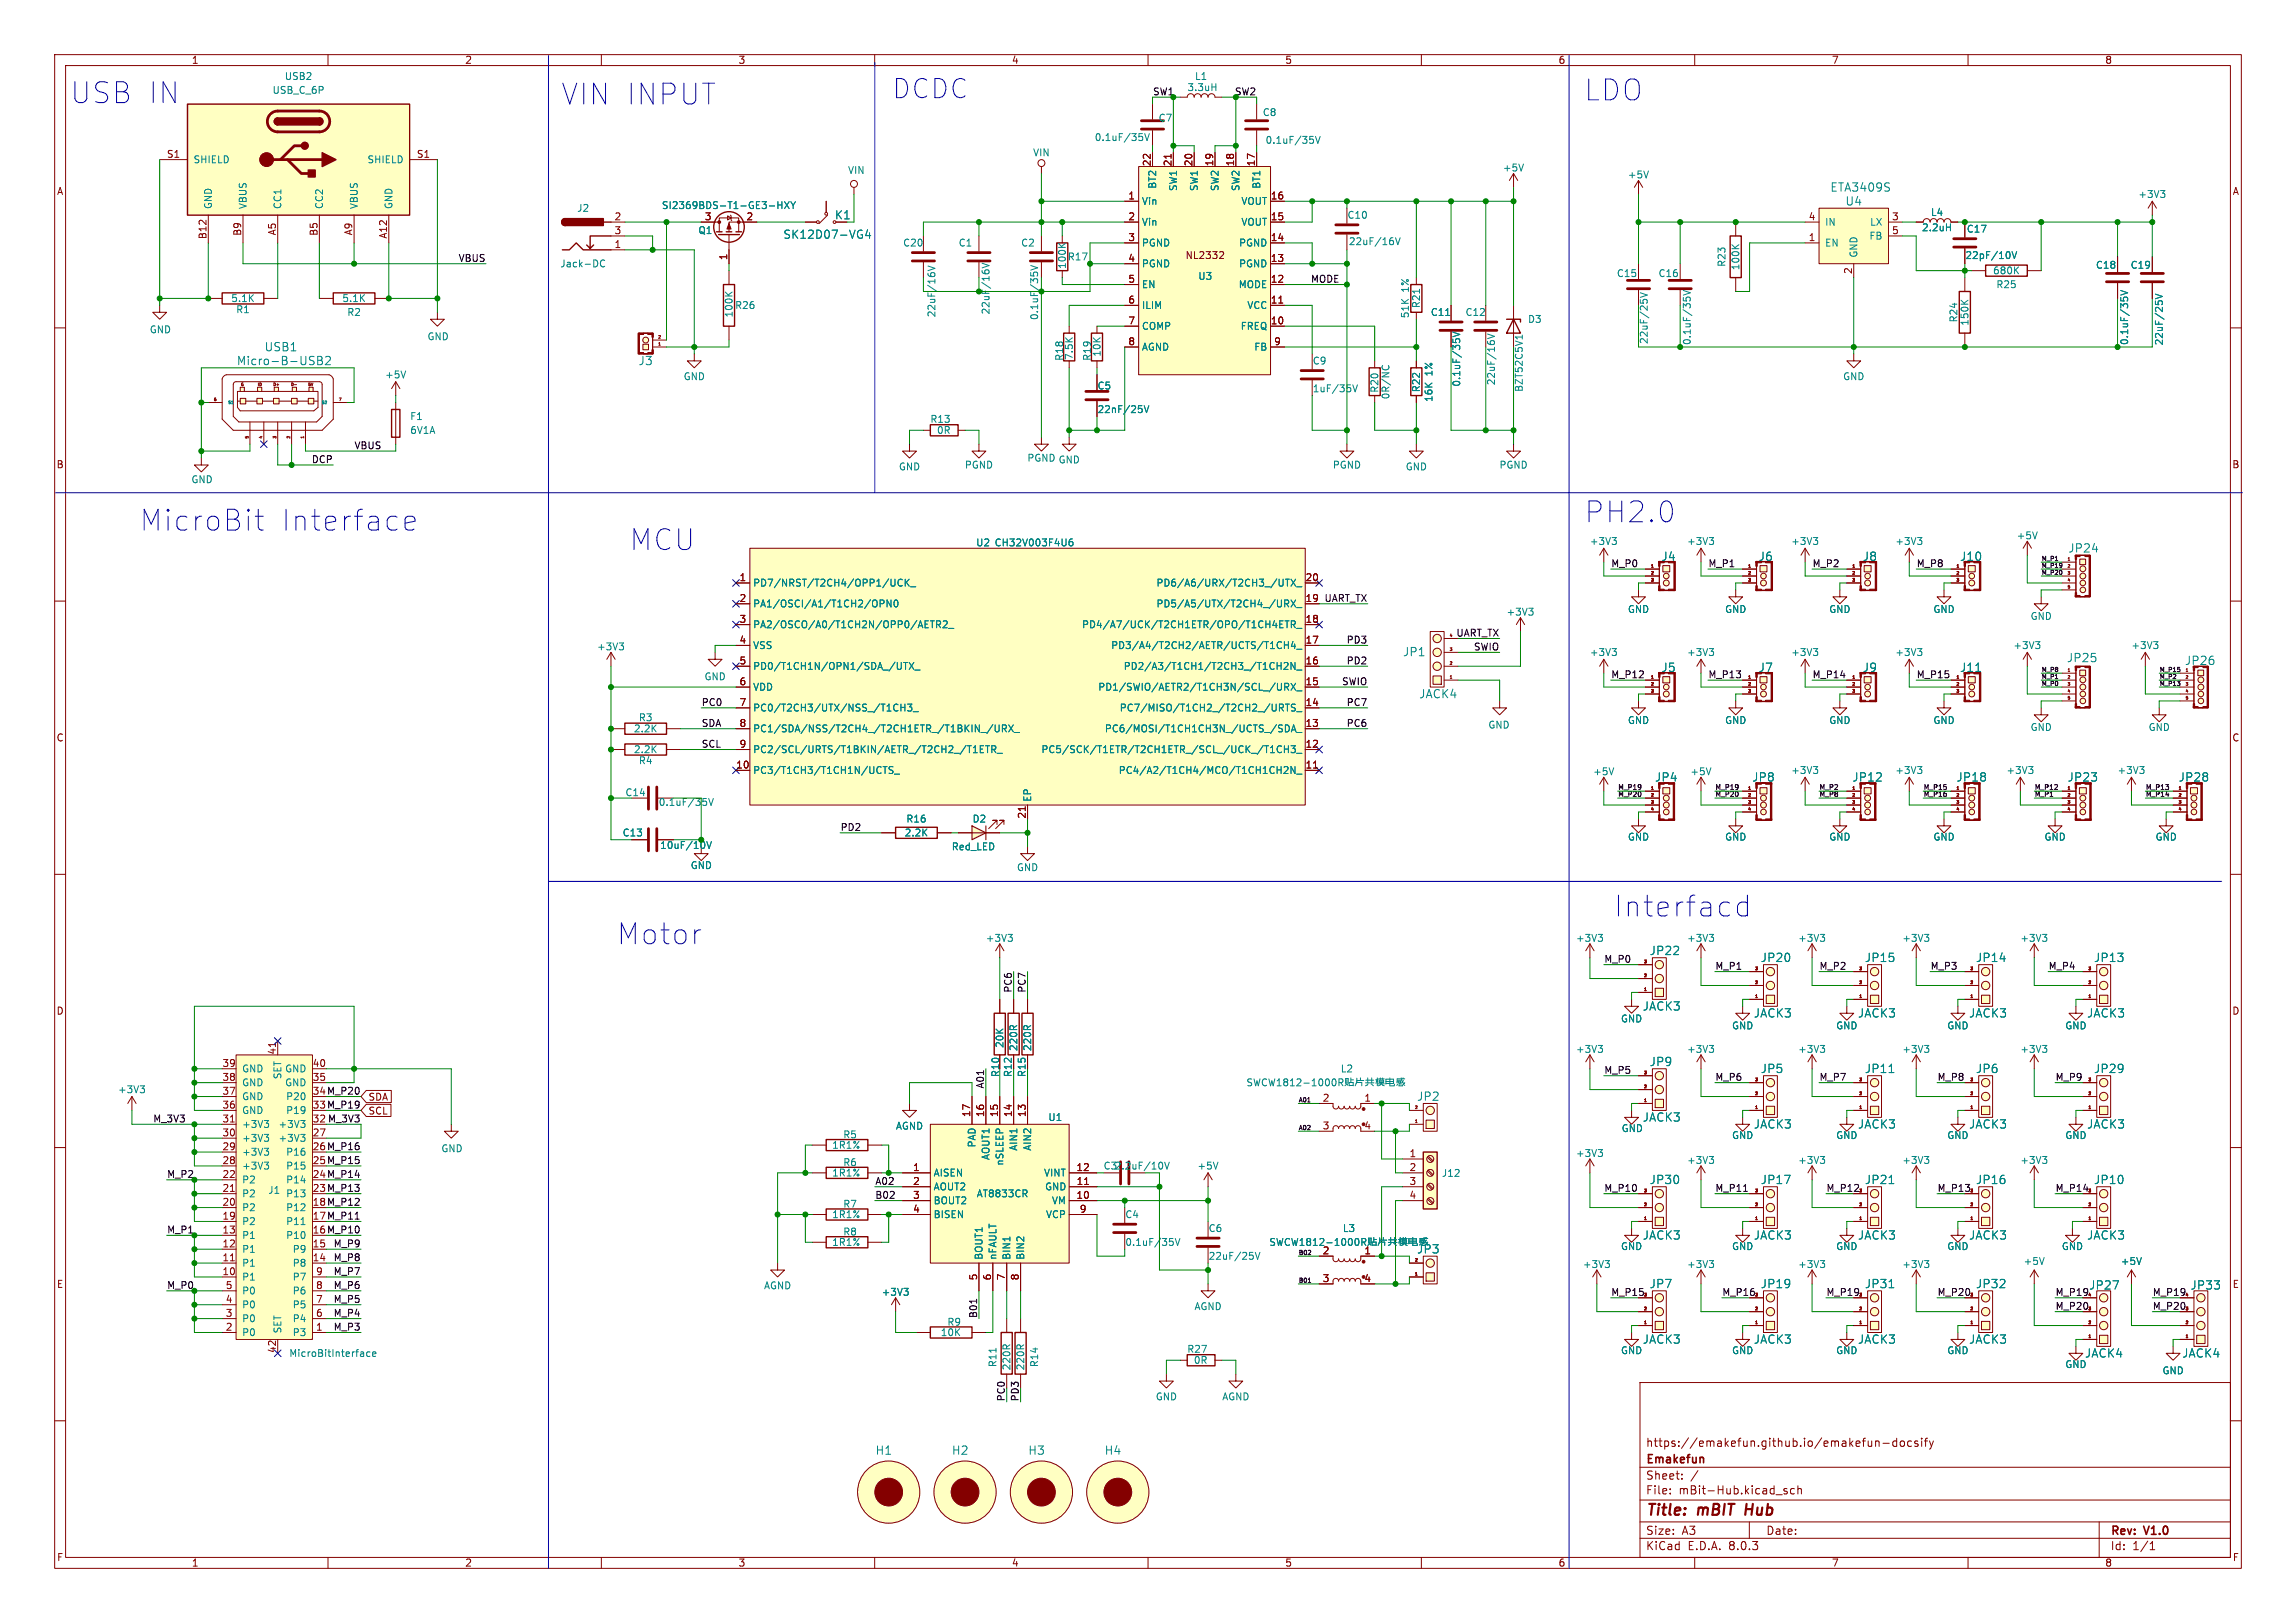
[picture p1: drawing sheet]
<svg xmlns="http://www.w3.org/2000/svg" width="420mm" height="297mm" viewBox="0 0 420 297" stroke-linecap="round" stroke-linejoin="round" font-family="sans-serif">
<defs><g id="words">
<g font-size="5.3" fill="#0000c2">
<text x="12.9" y="19.2">USB IN</text>
<text x="102.8" y="19.4">VIN INPUT</text>
<text x="289.9" y="18.6">LDO</text>
<text x="289.9" y="95.9">PH2.0</text>
<text x="25.6" y="97.4">MicroBit</text>
<text x="51.3" y="97.4">Interface</text>
<text x="115.2" y="100.9">MCU</text>
<text x="295.3" y="168">Interfacd</text>
<text x="112.9" y="173.1">Motor</text>
</g>
<text font-size="4.9" fill="#0000c2" x="163.3" y="18.2">DCDC</text>
<g font-size="2.8" fill="#840000">
<text x="301" y="277.9">Title:</text>
<text x="310.6" y="277.9">mBIT</text>
<text x="320.1" y="277.9">Hub</text>
</g>
<g font-size="2.1" fill="#008484">
<text x="334.7" y="35.3">ETA3409S</text>
<text x="337.5" y="37.8">U4</text>
<text x="143.2" y="43.9">SK12D07-VG4</text>
<text x="48.3" y="64.5">USB1</text>
<text x="43.2" y="67">Micro-B-USB2</text>
<text x="116.7" y="67">J3</text>
<text x="378.3" y="101.3">JP24</text>
<text x="303.8" y="102.8">J4</text>
<text x="321.6" y="102.8">J6</text>
<text x="340.7" y="102.8">J8</text>
<text x="358.4" y="102.8">J10</text>
<text x="256.6" y="120.3">JP1</text>
<text x="303.8" y="123.2">J5</text>
<text x="321.6" y="123.2">J7</text>
<text x="340.7" y="123.2">J9</text>
<text x="358.4" y="123.2">J11</text>
<text x="378" y="121.4">JP25</text>
<text x="399.6" y="121.9">JP26</text>
<text x="259.5" y="128">JACK4</text>
<text x="302.7" y="143.2">JP4</text>
<text x="320.4" y="143.2">JP8</text>
<text x="338.8" y="143.2">JP12</text>
<text x="357.8" y="143.2">JP18</text>
<text x="378.1" y="143.2">JP23</text>
<text x="398.4" y="143.2">JP28</text>
<text x="301.7" y="175">JP22</text>
<text x="322" y="176.3">JP20</text>
<text x="341.1" y="176.3">JP15</text>
<text x="361.4" y="176.3">JP14</text>
<text x="383" y="176.3">JP13</text>
<text x="300.4" y="185.1">JACK3</text>
<text x="320.7" y="186.4">JACK3</text>
<text x="339.8" y="186.4">JACK3</text>
<text x="360.1" y="186.4">JACK3</text>
<text x="381.7" y="186.4">JACK3</text>
<text x="301.7" y="195.3">JP9</text>
<text x="322" y="196.6">JP5</text>
<text x="341.1" y="196.6">JP11</text>
<text x="361.4" y="196.6">JP6</text>
<text x="383" y="196.6">JP29</text>
<text x="259.1" y="201.7">JP2</text>
<text x="300.4" y="205.5">JACK3</text>
<text x="320.7" y="206.7">JACK3</text>
<text x="339.8" y="206.7">JACK3</text>
<text x="360.1" y="206.7">JACK3</text>
<text x="381.7" y="206.7">JACK3</text>
<text x="301.7" y="216.9">JP30</text>
<text x="322" y="216.9">JP17</text>
<text x="341.1" y="216.9">JP21</text>
<text x="361.4" y="216.9">JP16</text>
<text x="383" y="216.9">JP10</text>
<text x="300.4" y="227.1">JACK3</text>
<text x="320.7" y="227.1">JACK3</text>
<text x="339.8" y="227.1">JACK3</text>
<text x="360.1" y="227.1">JACK3</text>
<text x="381.7" y="227.1">JACK3</text>
<text x="259.1" y="229.6">JP3</text>
<text x="301.7" y="235.9">JP7</text>
<text x="322" y="235.9">JP19</text>
<text x="341.1" y="235.9">JP31</text>
<text x="361.4" y="235.9">JP32</text>
<text x="382.1" y="236.2">JP27</text>
<text x="400.6" y="236.2">JP33</text>
<text x="300.4" y="246.1">JACK3</text>
<text x="320.7" y="246.1">JACK3</text>
<text x="339.8" y="246.1">JACK3</text>
<text x="360.1" y="246.1">JACK3</text>
<text x="381.3" y="248.6">JACK4</text>
<text x="399.1" y="248.6">JACK4</text>
<text x="160.1" y="266.4">H1</text>
<text x="174" y="266.4">H2</text>
<text x="188" y="266.4">H3</text>
<text x="202" y="266.4">H4</text>
</g>
<g font-size="2.1" fill="#840000">
<text x="152.6" y="40.3">K1</text>
<text x="301" y="268.2">Emakefun</text>
<text x="301" y="265">https://emakefun.github.io/emakefun-docsify</text>
<text x="301" y="273.7">File:</text>
<text x="301" y="271">Sheet:</text>
<text x="307.1" y="273.7">mBit-Hub.kicad_sch</text>
<text x="301" y="281.1">Size:</text>
<text x="307.6" y="281.1">A3</text>
<text x="323" y="281.1">Date:</text>
<text x="386" y="281.3">Rev:</text>
<text x="392.4" y="281.3">V1.0</text>
<text x="301" y="283.9">KiCad</text>
<text x="308.7" y="283.9">E.D.A.</text>
<text x="316.3" y="283.9">8.0.3</text>
<text x="386" y="283.9">Id:</text>
<text x="390.1" y="283.9">1/1</text>
</g>
<g font-size="1.8" fill="#840000">
<text x="35" y="11.9">1</text>
<text x="85" y="11.9">2</text>
<text x="135" y="11.9">3</text>
<text x="185" y="11.9">4</text>
<text x="235" y="11.9">5</text>
<text x="285" y="11.9">6</text>
<text x="335" y="11.9">7</text>
<text x="385" y="11.9">8</text>
<text x="30.4" y="29">S1</text>
<text x="76.2" y="29">S1</text>
<text x="10.3" y="35.9">A</text>
<text x="210.6" y="30.5" transform="rotate(-90 210.6 30.5)">22</text>
<text x="214.4" y="30.5" transform="rotate(-90 214.4 30.5)">21</text>
<text x="218.2" y="30.5" transform="rotate(-90 218.2 30.5)">20</text>
<text x="222" y="30.5" transform="rotate(-90 222 30.5)">19</text>
<text x="225.8" y="30.5" transform="rotate(-90 225.8 30.5)">18</text>
<text x="229.6" y="30.5" transform="rotate(-90 229.6 30.5)">17</text>
<text x="408.3" y="35.9">A</text>
<text x="112.3" y="40.4">2</text>
<text x="128.8" y="40.4">3</text>
<text x="136.5" y="40.4">2</text>
<text x="206.3" y="36.6">1</text>
<text x="206.3" y="40.4">2</text>
<text x="232.4" y="40.4">15</text>
<text x="232.4" y="36.6">16</text>
<text x="330.8" y="40.4">4</text>
<text x="346" y="40.4">3</text>
<text x="37.8" y="43.9" transform="rotate(-90 37.8 43.9)">B12</text>
<text x="44.2" y="43.3" transform="rotate(-90 44.2 43.3)">B9</text>
<text x="50.5" y="43.2" transform="rotate(-90 50.5 43.2)">A5</text>
<text x="58.2" y="43.3" transform="rotate(-90 58.2 43.3)">B5</text>
<text x="64.5" y="43.2" transform="rotate(-90 64.5 43.2)">A9</text>
<text x="70.9" y="43.8" transform="rotate(-90 70.9 43.8)">A12</text>
<text x="112.3" y="45.5">1</text>
<text x="112.3" y="42.9">3</text>
<text x="133.1" y="47.7" transform="rotate(-90 133.1 47.7)">1</text>
<text x="206.3" y="44.2">3</text>
<text x="216.8" y="47.6">NL2332</text>
<text x="232.4" y="44.2">14</text>
<text x="330.8" y="44.2">1</text>
<text x="346" y="42.9">5</text>
<text x="206.3" y="48">4</text>
<text x="206.3" y="51.8">5</text>
<text x="232.4" y="51.8">12</text>
<text x="232.4" y="48">13</text>
<text x="338.8" y="50.2" transform="rotate(-90 338.8 50.2)">2</text>
<text x="206.3" y="55.6">6</text>
<text x="206.3" y="59.4">7</text>
<text x="232.4" y="59.4">10</text>
<text x="232.4" y="55.6">11</text>
<text x="206.3" y="63.2">8</text>
<text x="233" y="63.2">9</text>
<text x="10.3" y="85.9">B</text>
<text x="408.2" y="85.9">B</text>
<text x="135.2" y="106.4">1</text>
<text x="238.7" y="106.4">20</text>
<text x="135.2" y="110.2">2</text>
<text x="238.7" y="110.2">19</text>
<text x="135.2" y="114">3</text>
<text x="135.2" y="117.9">4</text>
<text x="238.7" y="117.9">17</text>
<text x="238.7" y="114">18</text>
<text x="135.2" y="121.7">5</text>
<text x="135.2" y="125.5">6</text>
<text x="238.7" y="125.5">15</text>
<text x="238.7" y="121.7">16</text>
<text x="135.2" y="129.3">7</text>
<text x="238.7" y="129.3">14</text>
<text x="10.3" y="135.9">C</text>
<text x="135.2" y="133.1">8</text>
<text x="135.2" y="136.9">9</text>
<text x="238.7" y="136.9">12</text>
<text x="238.7" y="133.1">13</text>
<text x="408.2" y="135.9">C</text>
<text x="134.6" y="140.7">10</text>
<text x="238.7" y="140.7">11</text>
<text x="187.7" y="149.9" transform="rotate(-90 187.7 149.9)">21</text>
<text x="120.7" y="155.5">10uF/10V</text>
<text x="10.3" y="185.9">D</text>
<text x="408.2" y="185.9">D</text>
<text x="40.6" y="197.9">38</text>
<text x="40.6" y="195.3">39</text>
<text x="50.5" y="193.1" transform="rotate(-90 50.5 193.1)">41</text>
<text x="57.1" y="197.9">35</text>
<text x="57.1" y="195.3">40</text>
<text x="40.6" y="202.9">36</text>
<text x="40.6" y="200.4">37</text>
<text x="67.3" y="201.6">SDA</text>
<text x="241.9" y="201.7">2</text>
<text x="249.5" y="201.7">1</text>
<text x="40.6" y="208">30</text>
<text x="40.6" y="205.5">31</text>
<text x="57.1" y="208">27</text>
<text x="67.3" y="204.2">SCL</text>
<text x="177.5" y="204.5" transform="rotate(-90 177.5 204.5)">17</text>
<text x="180.1" y="204.5" transform="rotate(-90 180.1 204.5)">16</text>
<text x="182.6" y="204.5" transform="rotate(-90 182.6 204.5)">15</text>
<text x="185.2" y="204.5" transform="rotate(-90 185.2 204.5)">14</text>
<text x="187.7" y="204.5" transform="rotate(-90 187.7 204.5)">13</text>
<text x="241.9" y="206.8">3</text>
<text x="249.5" y="206.8">4</text>
<text x="40.6" y="215.6">22</text>
<text x="40.6" y="213.1">28</text>
<text x="40.6" y="210.6">29</text>
<text x="166.9" y="214.4">1</text>
<text x="196.8" y="214.4">12</text>
<text x="257.7" y="211.8">1</text>
<text x="257.7" y="214.4">2</text>
<text x="40.6" y="220.7">20</text>
<text x="40.6" y="218.2">21</text>
<text x="166.9" y="216.9">2</text>
<text x="166.9" y="219.5">3</text>
<text x="166.9" y="222">4</text>
<text x="196.8" y="219.5">10</text>
<text x="196.8" y="216.9">11</text>
<text x="197.4" y="222">9</text>
<text x="257.7" y="216.9">3</text>
<text x="257.7" y="219.5">4</text>
<text x="40.6" y="225.8">13</text>
<text x="40.6" y="223.3">19</text>
<text x="40.6" y="233.4">10</text>
<text x="40.6" y="230.9">11</text>
<text x="40.6" y="228.3">12</text>
<text x="57.1" y="230.9">14</text>
<text x="57.1" y="228.3">15</text>
<text x="57.7" y="233.4">9</text>
<text x="241.9" y="229.6">2</text>
<text x="249.5" y="229.6">1</text>
<text x="10.3" y="235.9">E</text>
<text x="41.2" y="238.5">4</text>
<text x="41.2" y="236">5</text>
<text x="57.7" y="238.5">7</text>
<text x="57.7" y="236">8</text>
<text x="178.8" y="234.4" transform="rotate(-90 178.8 234.4)">5</text>
<text x="181.4" y="234.4" transform="rotate(-90 181.4 234.4)">6</text>
<text x="183.9" y="234.4" transform="rotate(-90 183.9 234.4)">7</text>
<text x="186.4" y="234.4" transform="rotate(-90 186.4 234.4)">8</text>
<text x="241.9" y="234.7">3</text>
<text x="249.5" y="234.7">4</text>
<text x="408.3" y="235.9">E</text>
<text x="41.2" y="243.6">2</text>
<text x="41.2" y="241">3</text>
<text x="57.7" y="243.6">1</text>
<text x="57.7" y="241">6</text>
<text x="50.5" y="247.7" transform="rotate(-90 50.5 247.7)">42</text>
<text x="10.3" y="285.9">F</text>
<text x="35" y="286.9">1</text>
<text x="85" y="286.9">2</text>
<text x="135" y="286.9">3</text>
<text x="185" y="286.9">4</text>
<text x="235" y="286.9">5</text>
<text x="285" y="286.9">6</text>
<text x="335" y="286.9">7</text>
<text x="385" y="286.9">8</text>
<text x="408.3" y="285.9">F</text>
</g>
<g font-size="1.8" fill="#008484">
<text x="49.8" y="17.4">USB_C_6P</text>
<text x="52" y="14.8">USB2</text>
<text x="217.1" y="16.9">3.3uH</text>
<text x="218.5" y="14.8">L1</text>
<text x="211.8" y="22.5">C7</text>
<text x="230.9" y="21.4">C8</text>
<text x="188.9" y="28.8">VIN</text>
<text x="200.2" y="26">0.1uF/35V</text>
<text x="231.4" y="26.5">0.1uF/35V</text>
<text x="35.3" y="30.1">SHIELD</text>
<text x="67.1" y="30.1">SHIELD</text>
<text x="155" y="32">VIN</text>
<text x="211.7" y="34.6" transform="rotate(-90 211.7 34.6)">BT2</text>
<text x="215.5" y="35.1" transform="rotate(-90 215.5 35.1)">SW1</text>
<text x="219.3" y="35.1" transform="rotate(-90 219.3 35.1)">SW1</text>
<text x="223.1" y="35.1" transform="rotate(-90 223.1 35.1)">SW2</text>
<text x="226.9" y="35.1" transform="rotate(-90 226.9 35.1)">SW2</text>
<text x="230.7" y="34.6" transform="rotate(-90 230.7 34.6)">BT1</text>
<text x="274.8" y="31.6">+5V</text>
<text x="297.7" y="32.8">+5V</text>
<text x="39" y="38.4" transform="rotate(-90 39 38.4)">GND</text>
<text x="45.3" y="38.4" transform="rotate(-90 45.3 38.4)">VBUS</text>
<text x="51.7" y="38.4" transform="rotate(-90 51.7 38.4)">CC1</text>
<text x="59.3" y="38.4" transform="rotate(-90 59.3 38.4)">CC2</text>
<text x="65.6" y="38.4" transform="rotate(-90 65.6 38.4)">VBUS</text>
<text x="72" y="38.4" transform="rotate(-90 72 38.4)">GND</text>
<text x="105.5" y="39">J2</text>
<text x="121" y="38.5">SI2369BDS-T1-GE3-HXY</text>
<text x="208.8" y="37.7">Vin</text>
<text x="208.8" y="41.5">Vin</text>
<text x="227" y="41.5">VOUT</text>
<text x="227" y="37.7">VOUT</text>
<text x="246.4" y="40.2">C10</text>
<text x="333.8" y="41.5">IN</text>
<text x="342" y="41.5">LX</text>
<text x="353.1" y="39.7">L4</text>
<text x="391.1" y="36.4">+3V3</text>
<text x="127.7" y="43">Q1</text>
<text x="165.1" y="45.3">C20</text>
<text x="175.3" y="45.3">C1</text>
<text x="186.7" y="45.3">C2</text>
<text x="195.2" y="47.9">R17</text>
<text x="208.8" y="45.3">PGND</text>
<text x="226.6" y="45.3">PGND</text>
<text x="246.6" y="45.1">22uF/16V</text>
<text x="333.8" y="45.3">EN</text>
<text x="340" y="47.2" transform="rotate(-90 340 47.2)">GND</text>
<text x="341.9" y="44">FB</text>
<text x="351.5" y="42.5">2.2uH</text>
<text x="359.4" y="47.6">22pF/10V</text>
<text x="359.7" y="42.8">C17</text>
<text x="102.4" y="49.1">Jack-DC</text>
<text x="195.2" y="49.3" transform="rotate(-90 195.2 49.3)">100K</text>
<text x="208.8" y="49.1">PGND</text>
<text x="208.8" y="52.9">EN</text>
<text x="219.1" y="51.4">U3</text>
<text x="226.5" y="52.9">MODE</text>
<text x="226.6" y="49.1">PGND</text>
<text x="257.9" y="53.5" transform="rotate(-90 257.9 53.5)">1%</text>
<text x="295.7" y="50.9">C15</text>
<text x="303.3" y="50.9">C16</text>
<text x="315.8" y="48.9" transform="rotate(-90 315.8 48.9)">R23</text>
<text x="318.4" y="49.5" transform="rotate(-90 318.4 49.5)">100K</text>
<text x="364.5" y="50.4">680K</text>
<text x="365.1" y="52.9">R25</text>
<text x="383.3" y="49.4">C18</text>
<text x="389.6" y="49.4">C19</text>
<text x="42.2" y="55.5">5.1K</text>
<text x="43.1" y="57.5">R1</text>
<text x="62.5" y="55.5">5.1K</text>
<text x="63.4" y="58">R2</text>
<text x="134.2" y="58.2" transform="rotate(-90 134.2 58.2)">100K</text>
<text x="134.4" y="56.7">R26</text>
<text x="171.3" y="58.2" transform="rotate(-90 171.3 58.2)">22uF/16V</text>
<text x="181.2" y="57.6" transform="rotate(-90 181.2 57.6)">22uF/16V</text>
<text x="208.8" y="56.7">ILIM</text>
<text x="228.1" y="56.7">VCC</text>
<text x="257.9" y="58.3" transform="rotate(-90 257.9 58.3)">51K</text>
<text x="259.9" y="56.5" transform="rotate(-90 259.9 56.5)">R21</text>
<text x="261.6" y="58">C11</text>
<text x="268" y="58">C12</text>
<text x="279.4" y="59.3">D3</text>
<text x="358.2" y="59.1" transform="rotate(-90 358.2 59.1)">R24</text>
<text x="360.3" y="59.7" transform="rotate(-90 360.3 59.7)">150K</text>
<text x="27.3" y="61.2">GND</text>
<text x="78.1" y="62.5">GND</text>
<text x="196.4" y="66" transform="rotate(-90 196.4 66)">7.5K</text>
<text x="201.5" y="65.4" transform="rotate(-90 201.5 65.4)">10K</text>
<text x="208.8" y="60.6">COMP</text>
<text x="208.8" y="64.4">AGND</text>
<text x="226.9" y="60.6">FREQ</text>
<text x="229.3" y="64.4">FB</text>
<text x="301.6" y="63" transform="rotate(-90 301.6 63)">22uF/25V</text>
<text x="309.5" y="63.2" transform="rotate(-90 309.5 63.2)">0.1uF/35V</text>
<text x="389.5" y="63.2" transform="rotate(-90 389.5 63.2)">0.1uF/35V</text>
<text x="395.8" y="63.3" transform="rotate(-90 395.8 63.3)">22uF/25V</text>
<text x="70.4" y="69.4">+5V</text>
<text x="125" y="69.8">GND</text>
<text x="194.7" y="66.1" transform="rotate(-90 194.7 66.1)">R18</text>
<text x="199.7" y="66.1" transform="rotate(-90 199.7 66.1)">R19</text>
<text x="200.7" y="71.5">C5</text>
<text x="240" y="66.9">C9</text>
<text x="240" y="72">1uF/35V</text>
<text x="252.3" y="72" transform="rotate(-90 252.3 72)">R20</text>
<text x="259.9" y="71.9" transform="rotate(-90 259.9 71.9)">R22</text>
<text x="262.2" y="68.8" transform="rotate(-90 262.2 68.8)">1%</text>
<text x="267.3" y="70.9" transform="rotate(-90 267.3 70.9)">0.1uF/35V</text>
<text x="273.7" y="70.6" transform="rotate(-90 273.7 70.6)">22uF/16V</text>
<text x="278.7" y="71.8" transform="rotate(-90 278.7 71.8)">BZT52C5V1</text>
<text x="337.1" y="69.8">GND</text>
<text x="74.9" y="77.1">F1</text>
<text x="170.1" y="77.6">R13</text>
<text x="200.7" y="75.8">22nF/25V</text>
<text x="254.4" y="73.2" transform="rotate(-90 254.4 73.2)">0R/NC</text>
<text x="262.2" y="73.7" transform="rotate(-90 262.2 73.7)">16K</text>
<text x="74.9" y="79.6">6V1A</text>
<text x="171.3" y="79.6">0R</text>
<text x="34.9" y="88.6">GND</text>
<text x="164.3" y="86.3">GND</text>
<text x="176.4" y="86">PGND</text>
<text x="187.8" y="84.7">PGND GND</text>
<text x="243.7" y="86">PGND</text>
<text x="257" y="86.3">GND</text>
<text x="274.2" y="86">PGND</text>
<text x="178.5" y="100.2">U2 CH32V003F4U6</text>
<text x="290.7" y="99.9">+3V3</text>
<text x="308.5" y="99.9">+3V3</text>
<text x="327.6" y="99.9">+3V3</text>
<text x="346.6" y="99.9">+3V3</text>
<text x="368.8" y="98.9">+5V</text>
<text x="137.7" y="107.5">PD7/NRST/T2CH4/OPP1/UCK_</text>
<text x="211.4" y="107.5">PD6/A6/URX/T2CH3_/UTX_</text>
<text x="137.7" y="111.4">PA1/OSCI/A1/T1CH2/OPN0</text>
<text x="211.4" y="111.4">PD5/A5/UTX/T2CH4_/URX_</text>
<text x="275.5" y="112.9">+3V3</text>
<text x="297.7" y="112.4">GND</text>
<text x="315.5" y="112.4">GND</text>
<text x="334.5" y="112.4">GND</text>
<text x="353.6" y="112.4">GND</text>
<text x="371.3" y="113.6">GND</text>
<text x="109.1" y="119.2">+3V3</text>
<text x="137.7" y="115.2">PA2/OSCO/A0/T1CH2N/OPP0/AETR2_</text>
<text x="137.7" y="119">VSS</text>
<text x="197.8" y="115.2">PD4/A7/UCK/T2CH1ETR/OPO/T1CH4ETR_</text>
<text x="203.2" y="119">PD3/A4/T2CH2/AETR/UCTS/T1CH4_</text>
<text x="368.2" y="119">+3V3</text>
<text x="389.8" y="119">+3V3</text>
<text x="128.8" y="124.7">GND</text>
<text x="137.7" y="122.8">PD0/T1CH1N/OPN1/SDA_/UTX_</text>
<text x="205.5" y="122.8">PD2/A3/T1CH1/T2CH3_/T1CH2N_</text>
<text x="290.7" y="120.2">+3V3</text>
<text x="308.5" y="120.2">+3V3</text>
<text x="327.6" y="120.2">+3V3</text>
<text x="346.6" y="120.2">+3V3</text>
<text x="137.7" y="126.6">VDD</text>
<text x="137.7" y="130.4">PC0/T2CH3/UTX/NSS_/T1CH3_</text>
<text x="200.8" y="126.6">PD1/SWIO/AETR2/T1CH3N/SCL_/URX_</text>
<text x="204.7" y="130.4">PC7/MISO/T1CH2_/T2CH2_/URTS_</text>
<text x="115.9" y="134.2">2.2K</text>
<text x="116.8" y="132.2">R3</text>
<text x="137.7" y="134.2">PC1/SDA/NSS/T2CH4_/T2CH1ETR_/T1BKIN_/URX_</text>
<text x="202" y="134.2">PC6/MOSI/T1CH1CH3N_/UCTS_/SDA_</text>
<text x="272.2" y="133.5">GND</text>
<text x="297.7" y="132.7">GND</text>
<text x="315.5" y="132.7">GND</text>
<text x="334.5" y="132.7">GND</text>
<text x="353.6" y="132.7">GND</text>
<text x="371.3" y="134">GND</text>
<text x="392.9" y="134">GND</text>
<text x="115.9" y="138">2.2K</text>
<text x="116.8" y="140.1">R4</text>
<text x="137.7" y="141.8">PC3/T1CH3/T1CH1N/UCTS_</text>
<text x="137.7" y="138">PC2/SCL/URTS/T1BKIN/AETR_/T2CH2_/T1ETR_</text>
<text x="190.4" y="138">PC5/SCK/T1ETR/T2CH1ETR_/SCL_/UCK_/T1CH3_</text>
<text x="204.5" y="141.8">PC4/A2/T1CH4/MCO/T1CH1CH2N_</text>
<text x="291.3" y="142.1">+5V</text>
<text x="309.1" y="142.1">+5V</text>
<text x="327.6" y="141.8">+3V3</text>
<text x="346.6" y="141.8">+3V3</text>
<text x="366.9" y="141.8">+3V3</text>
<text x="387.2" y="141.8">+3V3</text>
<text x="114.3" y="145.9">C14</text>
<text x="120.4" y="147.7">0.1uF/35V</text>
<text x="188.8" y="146.8" transform="rotate(-90 188.8 146.8)">EP</text>
<text x="113.8" y="153.3">C13</text>
<text x="165.4" y="153.3">2.2K</text>
<text x="165.7" y="150.7">R16</text>
<text x="174" y="155.8">Red_LED</text>
<text x="177.8" y="150.7">D2</text>
<text x="297.7" y="154">GND</text>
<text x="315.5" y="154">GND</text>
<text x="334.5" y="154">GND</text>
<text x="353.6" y="154">GND</text>
<text x="373.9" y="154">GND</text>
<text x="394.2" y="154">GND</text>
<text x="126.2" y="159.2">GND</text>
<text x="185.9" y="159.6">GND</text>
<text x="180.2" y="172.5">+3V3</text>
<text x="288.2" y="172.5">+3V3</text>
<text x="308.5" y="172.5">+3V3</text>
<text x="328.8" y="172.5">+3V3</text>
<text x="347.9" y="172.5">+3V3</text>
<text x="369.5" y="172.5">+3V3</text>
<text x="183.7" y="191.9" transform="rotate(-90 183.7 191.9)">20K</text>
<text x="296.4" y="187.3">GND</text>
<text x="316.7" y="188.6">GND</text>
<text x="335.8" y="188.6">GND</text>
<text x="356.1" y="188.6">GND</text>
<text x="377.7" y="188.6">GND</text>
<text x="44.2" y="196.4">GND</text>
<text x="51.7" y="197.6" transform="rotate(-90 51.7 197.6)">SET</text>
<text x="52.1" y="196.4">GND</text>
<text x="183" y="197.2" transform="rotate(-90 183 197.2)">R10</text>
<text x="185.3" y="197.2" transform="rotate(-90 185.3 197.2)">R12</text>
<text x="186.3" y="192.4" transform="rotate(-90 186.3 192.4)">220R</text>
<text x="187.8" y="197.2" transform="rotate(-90 187.8 197.2)">R15</text>
<text x="188.8" y="192.4" transform="rotate(-90 188.8 192.4)">220R</text>
<text x="245.2" y="196.4">L2</text>
<text x="288.2" y="192.9">+3V3</text>
<text x="308.5" y="192.9">+3V3</text>
<text x="328.8" y="192.9">+3V3</text>
<text x="347.9" y="192.9">+3V3</text>
<text x="369.5" y="192.9">+3V3</text>
<text x="21.5" y="200.3">+3V3</text>
<text x="44.2" y="201.5">GND</text>
<text x="44.2" y="199">GND</text>
<text x="52.1" y="199">GND</text>
<text x="52.2" y="201.5">P20</text>
<text x="44.2" y="209.1">+3V3</text>
<text x="44.2" y="206.6">+3V3</text>
<text x="44.2" y="204.1">GND</text>
<text x="50.9" y="209.1">+3V3</text>
<text x="50.9" y="206.6">+3V3</text>
<text x="52.2" y="204.1">P19</text>
<text x="154.2" y="208.5">R5</text>
<text x="163.8" y="206.9">AGND</text>
<text x="191.7" y="205.3">U1</text>
<text x="296.5" y="207.4">GND</text>
<text x="316.7" y="208.6">GND</text>
<text x="335.8" y="208.6">GND</text>
<text x="356.1" y="208.6">GND</text>
<text x="377.7" y="208.6">GND</text>
<text x="44.2" y="214.2">+3V3</text>
<text x="44.2" y="211.7">+3V3</text>
<text x="52.2" y="214.2">P15</text>
<text x="52.2" y="211.7">P16</text>
<text x="80.6" y="211">GND</text>
<text x="152.1" y="210.4">1R1%</text>
<text x="152.1" y="215.5">1R1%</text>
<text x="154.2" y="213.6">R6</text>
<text x="170.7" y="215.5">AISEN</text>
<text x="178.7" y="210.1" transform="rotate(-90 178.7 210.1)">PAD</text>
<text x="181.2" y="212.4" transform="rotate(-90 181.2 212.4)">AOUT1</text>
<text x="183.7" y="213.4" transform="rotate(-90 183.7 213.4)">nSLEEP</text>
<text x="186.3" y="210.7" transform="rotate(-90 186.3 210.7)">AIN1</text>
<text x="188.8" y="210.7" transform="rotate(-90 188.8 210.7)">AIN2</text>
<text x="190.9" y="215.5">VINT</text>
<text x="218.9" y="214.2">+5V</text>
<text x="263.7" y="215.6">J12</text>
<text x="288.2" y="211.9">+3V3</text>
<text x="308.5" y="213.2">+3V3</text>
<text x="328.8" y="213.2">+3V3</text>
<text x="347.9" y="213.2">+3V3</text>
<text x="369.5" y="213.2">+3V3</text>
<text x="44.2" y="221.8">P2</text>
<text x="44.2" y="219.3">P2</text>
<text x="44.2" y="216.8">P2</text>
<text x="49" y="218.7">J1</text>
<text x="52.2" y="221.8">P12</text>
<text x="52.2" y="219.3">P13</text>
<text x="52.2" y="216.8">P14</text>
<text x="154.2" y="221.2">R7</text>
<text x="170.7" y="218">AOUT2</text>
<text x="170.7" y="220.6">BOUT2</text>
<text x="178.6" y="219.3">AT8833CR</text>
<text x="191.1" y="218">GND</text>
<text x="192.3" y="220.6">VM</text>
<text x="44.2" y="226.9">P1</text>
<text x="44.2" y="224.4">P2</text>
<text x="52.2" y="226.9">P10</text>
<text x="52.2" y="224.4">P11</text>
<text x="152.1" y="223.1">1R1%</text>
<text x="154.2" y="226.3">R8</text>
<text x="170.7" y="223.1">BISEN</text>
<text x="191.2" y="223.1">VCP</text>
<text x="205.7" y="223.1">C4</text>
<text x="221" y="225.7">C6</text>
<text x="245.5" y="225.7">L3</text>
<text x="44.2" y="232">P1</text>
<text x="44.2" y="229.5">P1</text>
<text x="53.5" y="232">P8</text>
<text x="53.5" y="229.5">P9</text>
<text x="152.1" y="228.2">1R1%</text>
<text x="179.9" y="230.6" transform="rotate(-90 179.9 230.6)">BOUT1</text>
<text x="182.5" y="230.6" transform="rotate(-90 182.5 230.6)">nFAULT</text>
<text x="185" y="230.6" transform="rotate(-90 185 230.6)">BIN1</text>
<text x="187.6" y="230.6" transform="rotate(-90 187.6 230.6)">BIN2</text>
<text x="205.7" y="228.2">0.1uF/35V</text>
<text x="221" y="230.7">22uF/25V</text>
<text x="289.5" y="232.2">+3V3</text>
<text x="296.4" y="229">GND</text>
<text x="308.5" y="232.2">+3V3</text>
<text x="316.7" y="229">GND</text>
<text x="328.8" y="232.2">+3V3</text>
<text x="335.8" y="229">GND</text>
<text x="347.9" y="232.2">+3V3</text>
<text x="356.1" y="229">GND</text>
<text x="370.1" y="231.7">+5V</text>
<text x="377.1" y="229">GND</text>
<text x="387.9" y="231.7">+5V</text>
<text x="44.2" y="234.5">P1</text>
<text x="44.2" y="239.6">P0</text>
<text x="44.2" y="237.1">P0</text>
<text x="53.5" y="239.6">P5</text>
<text x="53.5" y="237.1">P6</text>
<text x="53.5" y="234.5">P7</text>
<text x="139.7" y="236.1">AGND</text>
<text x="161.2" y="237.3">+3V3</text>
<text x="218.4" y="239.9">AGND</text>
<text x="44.2" y="244.7">P0</text>
<text x="44.2" y="242.2">P0</text>
<text x="51.7" y="244.1" transform="rotate(-90 51.7 244.1)">SET</text>
<text x="53.5" y="244.7">P3</text>
<text x="53.5" y="242.2">P4</text>
<text x="172" y="244.7">10K</text>
<text x="173.2" y="242.8">R9</text>
<text x="52.8" y="248.5">MicroBitInterface</text>
<text x="182.5" y="250.3" transform="rotate(-90 182.5 250.3)">R11</text>
<text x="185" y="250.9" transform="rotate(-90 185 250.9)">220R</text>
<text x="187.6" y="250.9" transform="rotate(-90 187.6 250.9)">220R</text>
<text x="190.1" y="250.3" transform="rotate(-90 190.1 250.3)">R14</text>
<text x="217.1" y="247.8">R27</text>
<text x="218.3" y="249.8">0R</text>
<text x="296.4" y="248">GND</text>
<text x="316.7" y="248">GND</text>
<text x="335.8" y="248">GND</text>
<text x="356.1" y="248">GND</text>
<text x="377.7" y="250.5">GND</text>
<text x="395.5" y="251.7">GND</text>
<text x="211.3" y="256.5">GND</text>
<text x="223.5" y="256.5">AGND</text>
</g>
<g font-size="1.8">
<text x="210.8" y="17.5">SW1</text>
<text x="225.8" y="17.5">SW2</text>
<text x="83.8" y="48">VBUS</text>
<text x="239.7" y="51.8">MODE</text>
<text x="64.7" y="82.3">VBUS</text>
<text x="56.9" y="84.8">DCP</text>
<text x="294.6" y="103.9">M_P0</text>
<text x="312.4" y="103.9">M_P1</text>
<text x="331.5" y="103.9">M_P2</text>
<text x="350.5" y="103.9">M_P8</text>
<text x="242.2" y="110.2">UART_TX</text>
<text x="246.2" y="117.8">PD3</text>
<text x="266.3" y="116.6">UART_TX</text>
<text x="269.5" y="119.1">SWIO</text>
<text x="245.4" y="125.5">SWIO</text>
<text x="246.2" y="121.7">PD2</text>
<text x="294.6" y="124.2">M_P12</text>
<text x="312.4" y="124.2">M_P13</text>
<text x="331.5" y="124.2">M_P14</text>
<text x="350.5" y="124.2">M_P15</text>
<text x="128.3" y="129.3">PC0</text>
<text x="246.2" y="129.3">PC7</text>
<text x="128.3" y="133.1">SDA</text>
<text x="128.3" y="136.9">SCL</text>
<text x="246.2" y="133.1">PC6</text>
<text x="153.7" y="152.1">PD2</text>
<text x="293.4" y="176.3">M_P0</text>
<text x="313.7" y="177.5">M_P1</text>
<text x="332.7" y="177.5">M_P2</text>
<text x="353.1" y="177.5">M_P3</text>
<text x="374.6" y="177.5">M_P4</text>
<text x="185.2" y="181.8" transform="rotate(-90 185.2 181.8)">PC6</text>
<text x="187.7" y="181.8" transform="rotate(-90 187.7 181.8)">PC7</text>
<text x="293.4" y="196.6">M_P5</text>
<text x="313.7" y="197.9">M_P6</text>
<text x="332.7" y="197.9">M_P7</text>
<text x="354.3" y="197.9">M_P8</text>
<text x="375.9" y="197.9">M_P9</text>
<text x="57.1" y="202.9">33 M_P19</text>
<text x="57.1" y="200.4">34 M_P20</text>
<text x="180.1" y="199.3" transform="rotate(-90 180.1 199.3)">A01</text>
<text x="27.9" y="205.5">M_3V3</text>
<text x="57.1" y="205.5">32 M_3V3</text>
<text x="30.5" y="215.6">M_P2</text>
<text x="57.1" y="215.6">24 M_P14</text>
<text x="57.1" y="213.1">25 M_P15</text>
<text x="57.1" y="210.6">26 M_P16</text>
<text x="57.1" y="220.7">18 M_P12</text>
<text x="57.1" y="218.2">23 M_P13</text>
<text x="160" y="219.4">B02</text>
<text x="160" y="216.9">A02</text>
<text x="293.4" y="218.2">M_P10</text>
<text x="313.7" y="218.2">M_P11</text>
<text x="334" y="218.2">M_P12</text>
<text x="354.3" y="218.2">M_P13</text>
<text x="375.9" y="218.2">M_P14</text>
<text x="30.5" y="225.8">M_P1</text>
<text x="57.1" y="225.8">16 M_P10</text>
<text x="57.1" y="223.3">17 M_P11</text>
<text x="60.9" y="233.4">M_P7</text>
<text x="60.9" y="228.3">M_P9</text>
<text x="60.9" y="230.9">M_P8</text>
<text x="30.5" y="236">M_P0</text>
<text x="60.9" y="238.5">M_P5</text>
<text x="60.9" y="236">M_P6</text>
<text x="294.6" y="237.2">M_P15</text>
<text x="315" y="237.2">M_P16</text>
<text x="334" y="237.2">M_P19</text>
<text x="354.3" y="237.2">M_P20</text>
<text x="375.9" y="239.8">M_P20</text>
<text x="375.9" y="237.2">M_P19</text>
<text x="393.7" y="239.8">M_P20</text>
<text x="393.7" y="237.2">M_P19</text>
<text x="60.9" y="241">M_P4</text>
<text x="60.9" y="243.6">M_P3</text>
<text x="178.8" y="241.3" transform="rotate(-90 178.8 241.3)">B01</text>
</g>
<g font-size="1.8" fill="#008400">
<text x="190.1" y="58.7" transform="rotate(-90 190.1 58.7)">0.1uF/35V</text>
<text x="201.8" y="214.2">C32.2uF/10V</text>
<text x="183.9" y="256.5" transform="rotate(-90 183.9 256.5)">PC0</text>
<text x="186.4" y="256.5" transform="rotate(-90 186.4 256.5)">PD3</text>
</g>
<g font-size="1.3">
<text x="295.9" y="145.9">M_P20</text>
<text x="295.9" y="144.6">M_P19</text>
<text x="313.7" y="145.9">M_P20</text>
<text x="313.7" y="144.6">M_P19</text>
<text x="332.7" y="145.9">M_P8</text>
<text x="332.7" y="144.6">M_P2</text>
<text x="351.8" y="144.6">M_P15</text>
<text x="351.8" y="145.9">M_P16</text>
<text x="372.1" y="145.9">M_P1</text>
<text x="372.1" y="144.6">M_P12</text>
<text x="392.4" y="144.6">M_P13</text>
<text x="392.4" y="145.9">M_P14</text>
</g>
<g font-size="1.1">
<text x="373.4" y="104">M_P19</text>
<text x="373.4" y="102.7">M_P1</text>
<text x="373.4" y="105.2">M_P20</text>
<text x="373.4" y="125.6">M_P0</text>
<text x="373.4" y="124.3">M_P1</text>
<text x="373.4" y="123">M_P8</text>
<text x="395" y="123">M_P15</text>
<text x="395" y="124.3">M_P2</text>
<text x="395" y="125.6">M_P13</text>
<text x="237.5" y="201.8">A01</text>
<text x="237.5" y="206.8">A02</text>
<text x="237.5" y="229.7">B02</text>
<text x="237.5" y="234.8">B01</text>
</g>
<g font-size=".7" fill="#840000">
<text x="120.2" y="63.2">1</text>
<text x="120.2" y="62">2</text>
<text x="43.9" y="70.8">G</text>
<text x="47" y="70.8">ID</text>
<text x="49.8" y="70.8">D+</text>
<text x="53.1" y="70.8">D-</text>
<text x="56.2" y="70.8">5V</text>
<text x="39" y="73.4">6</text>
<text x="61.8" y="73.4">7</text>
<text x="45.5" y="80.4" transform="rotate(-90 45.5 80.4)">5</text>
<text x="48" y="80.4" transform="rotate(-90 48 80.4)">4</text>
<text x="50.5" y="80.4" transform="rotate(-90 50.5 80.4)">3</text>
<text x="53.1" y="80.4" transform="rotate(-90 53.1 80.4)">2</text>
<text x="55.6" y="80.4" transform="rotate(-90 55.6 80.4)">1</text>
<text x="301.8" y="103.9">1</text>
<text x="301.8" y="105.2">2</text>
<text x="301.8" y="106.4">3</text>
<text x="319.6" y="103.9">1</text>
<text x="319.6" y="105.2">2</text>
<text x="319.6" y="106.4">3</text>
<text x="338.7" y="103.9">1</text>
<text x="338.7" y="105.2">2</text>
<text x="338.7" y="106.4">3</text>
<text x="357.7" y="103.9">1</text>
<text x="357.7" y="105.2">2</text>
<text x="357.7" y="106.4">3</text>
<text x="378" y="102.6">1</text>
<text x="378" y="103.9">2</text>
<text x="378" y="105.2">3</text>
<text x="378" y="106.4">4</text>
<text x="378" y="107.7">5</text>
<text x="265" y="119.1">3</text>
<text x="265" y="116.6">4</text>
<text x="265" y="124.2">1</text>
<text x="265" y="121.7">2</text>
<text x="301.8" y="124.2">1</text>
<text x="301.8" y="125.5">2</text>
<text x="319.6" y="124.2">1</text>
<text x="319.6" y="125.5">2</text>
<text x="338.7" y="124.2">1</text>
<text x="338.7" y="125.5">2</text>
<text x="357.7" y="124.2">1</text>
<text x="357.7" y="125.5">2</text>
<text x="378" y="122.9">1</text>
<text x="378" y="124.2">2</text>
<text x="378" y="125.5">3</text>
<text x="399.6" y="122.9">1</text>
<text x="399.6" y="124.2">2</text>
<text x="399.6" y="125.5">3</text>
<text x="301.8" y="126.7">3</text>
<text x="319.6" y="126.7">3</text>
<text x="338.7" y="126.7">3</text>
<text x="357.7" y="126.7">3</text>
<text x="378" y="126.7">4</text>
<text x="378" y="128">5</text>
<text x="399.6" y="126.7">4</text>
<text x="399.6" y="128">5</text>
<text x="301.8" y="144.5">1</text>
<text x="301.8" y="145.8">2</text>
<text x="301.8" y="147.1">3</text>
<text x="301.8" y="148.3">4</text>
<text x="319.6" y="144.5">1</text>
<text x="319.6" y="145.8">2</text>
<text x="319.6" y="147.1">3</text>
<text x="319.6" y="148.3">4</text>
<text x="338.7" y="144.5">1</text>
<text x="338.7" y="145.8">2</text>
<text x="338.7" y="147.1">3</text>
<text x="338.7" y="148.3">4</text>
<text x="357.7" y="144.5">1</text>
<text x="357.7" y="145.8">2</text>
<text x="357.7" y="147.1">3</text>
<text x="357.7" y="148.3">4</text>
<text x="378" y="144.5">1</text>
<text x="378" y="145.8">2</text>
<text x="378" y="147.1">3</text>
<text x="378" y="148.3">4</text>
<text x="398.4" y="144.5">1</text>
<text x="398.4" y="145.8">2</text>
<text x="398.4" y="147.1">3</text>
<text x="398.4" y="148.3">4</text>
<text x="300.6" y="178.8">2</text>
<text x="300.6" y="176.3">3</text>
<text x="320.9" y="177.5">3</text>
<text x="339.9" y="177.5">3</text>
<text x="360.3" y="177.5">3</text>
<text x="381.9" y="177.5">3</text>
<text x="300.6" y="181.4">1</text>
<text x="320.9" y="182.6">1</text>
<text x="320.9" y="180.1">2</text>
<text x="339.9" y="182.6">1</text>
<text x="339.9" y="180.1">2</text>
<text x="360.3" y="182.6">1</text>
<text x="360.3" y="180.1">2</text>
<text x="381.9" y="182.6">1</text>
<text x="381.9" y="180.1">2</text>
<text x="300.6" y="196.6">3</text>
<text x="320.9" y="197.9">3</text>
<text x="339.9" y="197.9">3</text>
<text x="360.3" y="197.9">3</text>
<text x="381.9" y="197.9">3</text>
<text x="258.7" y="202.9">2</text>
<text x="300.6" y="201.7">1</text>
<text x="300.6" y="199.1">2</text>
<text x="320.9" y="202.9">1</text>
<text x="320.9" y="200.4">2</text>
<text x="339.9" y="202.9">1</text>
<text x="339.9" y="200.4">2</text>
<text x="360.3" y="202.9">1</text>
<text x="360.3" y="200.4">2</text>
<text x="381.9" y="202.9">1</text>
<text x="381.9" y="200.4">2</text>
<text x="258.7" y="205.5">1</text>
<text x="300.6" y="220.7">2</text>
<text x="300.6" y="218.2">3</text>
<text x="320.9" y="220.7">2</text>
<text x="320.9" y="218.2">3</text>
<text x="339.9" y="220.7">2</text>
<text x="339.9" y="218.2">3</text>
<text x="360.3" y="220.7">2</text>
<text x="360.3" y="218.2">3</text>
<text x="381.9" y="220.7">2</text>
<text x="381.9" y="218.2">3</text>
<text x="300.6" y="223.3">1</text>
<text x="320.9" y="223.3">1</text>
<text x="339.9" y="223.3">1</text>
<text x="360.3" y="223.3">1</text>
<text x="381.9" y="223.3">1</text>
<text x="258.7" y="233.4">1</text>
<text x="258.7" y="230.9">2</text>
<text x="300.6" y="239.8">2</text>
<text x="300.6" y="237.2">3</text>
<text x="320.9" y="239.8">2</text>
<text x="320.9" y="237.2">3</text>
<text x="339.9" y="239.8">2</text>
<text x="339.9" y="237.2">3</text>
<text x="360.3" y="239.8">2</text>
<text x="360.3" y="237.2">3</text>
<text x="381.9" y="239.8">3</text>
<text x="381.9" y="237.2">4</text>
<text x="399.6" y="239.8">3</text>
<text x="399.6" y="237.2">4</text>
<text x="300.6" y="242.3">1</text>
<text x="320.9" y="242.3">1</text>
<text x="339.9" y="242.3">1</text>
<text x="360.3" y="242.3">1</text>
<text x="381.9" y="244.9">1</text>
<text x="381.9" y="242.3">2</text>
<text x="399.6" y="244.9">1</text>
<text x="399.6" y="242.3">2</text>
</g>
<g font-size=".7" fill="#008484">
<text x="41.7" y="74.1">S1</text>
<text x="58.6" y="74.1">S2</text>
</g>
</g></defs>
<g fill="none" stroke="#840000" stroke-width=".18">
<path d="M10 10h400v277h-400zM12 12h396v273h-396zM60 10v2M110 10v2M160 10v2M210 10v2M210.8 19.1v2.7M215.9 17.8h1.3a.64 .64 0 0 1 .6-.7 .64 .64 0 0 1 .6 .7 .64 .64 0 0 1 .7-.7 .64 .64 0 0 1 .6 .7 .64 .64 0 0 1 .6-.7 .64 .64 0 0 1 .7 .7 .64 .64 0 0 1 .6-.7 .64 .64 0 0 1 .6 .7h1.3M229.9 19.1v2.7M260 10v2M310 10v2M360 10v2"/>
<path d="M190.5 30.5v1.3M210.8 23.9v2.8M229.9 23.9v2.8M10 60h2M58.4 54.6h2.6M68.6 54.6h2.5M80 57.2v1.2h1.3l-1.3 1.3-1.3-1.3h1.3M299.7 48.3v2.8M299.7 53.1v2.8M307.3 48.3v2.8M307.3 53.1v2.8M317.5 40.6v2.6"/>
<path d="M317.5 50.8v2.5M408 60h2M72.4 69.9l-.8 1.2M72.4 69.9v2.5M72.4 69.9l.8 1.2M10 110h2M111.8 119.4l-.8 1.3M111.8 119.4v2.5M111.8 119.4l.7 1.3M130.8 119.4v1.3h1.3l-1.3 1.2-1.3-1.2h1.3M408 110h2M111.8 137.2h2.5"/>
<path d="M111.8 133.4h2.5M121.9 137.2h2.6M121.9 133.4h2.6M299.7 128.3v1.2h-1.3l1.3 1.3 1.3-1.3h-1.3M317.5 128.3v1.2h-1.3l1.3 1.3 1.3-1.3h-1.3M10 160h2M115.6 153.7h2.8M299.7 149.9v1.2h-1.3l1.3 1.3 1.3-1.3h-1.3M311.1 142.2l-.7 1.3M311.1 142.2v2.6M311.1 142.2l.8 1.3M317.5 149.9v1.2h-1.3l1.3 1.3 1.3-1.3h-1.3"/>
<path d="M408 160h2M10 210h2M221 214.6l-.8 1.3M221 214.6v2.6M221 214.6l.7 1.3M408 210h2M221 223.5v2.8M221 228.3v2.8M10 260h2M213.4 251.5v1.2h1.2l-1.2 1.3-1.3-1.3h1.3M300 253h108v32h-108zM408 260h2"/>
<path d="M300 278.5h108M300 274.5h108M300 268.5h108M305.5 273.2v.2M305.5 272.5v.1M307.7 270.5v.2M307.7 269.8v.1M310.6 269.1l-1.3 1.9M320 278.5v3M326.9 272.5l-.4-.1-.2 .2 .1 .2 .5 .2v.3h-.6M328.2 272.5l-.4-.1-.3 .3v.4l.2 .2h.5M328.9 272.5l.2-.1 .3 .1 .1 .9"/>
<path d="M328.9 271.9v1.5M343.1 263.7v1M343.1 263.8l.2-.1 .4 .1v.9M344.4 264.1h1.2M346.9 263.8l-.4-.1-.3 .3v.4l.2 .2h.5M346.9 263.2v1.5M347.7 263.8l.4-.1 .3 .3v.4l-.3 .3-.4-.1-.1-.2v-.4zM349.7 263.8l-.5-.1-.3 .3v.4l.2 .2h.6M350.8 263.8l-.4-.1-.2 .2 .1 .2 .5 .2v.3h-.6M351.5 263.2v.1M351.5 263.7v1M352 263.7h.6"/>
<path d="M352.6 263.2l-.4 .2v1.3M352.9 263.7l.4 1M353.3 264.7l-.4 .5M353.7 263.7l-.4 1M384 278.5v6.5M60 285v2M110 285v2M160 285v2M210 285v2M260 285v2M300 281.5h108M310 285v2"/>
<path d="M360 285v2M393.3 283.6h.9M393.3 282.5l.4-.4v1.5"/>
<circle cx="190.5" cy="29.8" r=".63"/>
</g>
<path d="M319.5 275.2l-.3 2" fill="none" stroke="#840000" stroke-width=".4"/>
<path d="M311.5 266.8l.1 .9" fill="none" stroke="#840000" stroke-width=".3"/>
<g fill="none" stroke="#008484" stroke-width=".18">
<path d="M221.7 15.9h.7M222.4 15.3v1.3M208.4 24.5h.6M208.8 24.9l.2 .3v.3l-.2 .2M209.4 24.5l.4 1.2 .4-1.2M239.6 25h.6M240 25.4l.3 .3v.3l-.3 .2M240.6 25l.5 1.2 .4-1.2M300 53.6l1.3 .4-1.3 .4M300.6 54.8h.6M307.9 54.4v.6M307.9 53.2l1.3 .4-1.3 .4"/>
<path d="M308.4 54.6l.2-.2h.3l.3 .2M316.8 44.8l.7 .7M318.1 44.8l-.7 .5M74.2 67.9l-.4 1.3M113.3 117.7h.8l-.5 .4M113.8 118.1l.3 .3v.3l-.3 .2M128.9 154.2v.8M129.3 154l.4 1.3 .4-1.3M313 140.5l-.5 1.3M222.8 212.7l-.4 1.2M229.2 229.8v.5M229.6 229.2l.4 1.2 .5-1.2"/>
</g>
<path d="M208.8 23.6h4.1M208.8 22.1h4.1M227.8 23.6h4.1M227.8 22.1h4.1M297.7 51.3h4.1M297.7 52.8h4.1M305.3 51.3h4.1M305.3 52.8h4.1M118.6 151.6v4.1M120.1 151.6v4.1M218.9 228.1h4.1M218.9 226.6h4.1" fill="none" stroke="#840000" stroke-width=".51"/>
<path d="M61 53.6h7.6v2h-7.6zM316.5 43.2h2v7.6h-2zM114.3 136.1h7.6v2.1h-7.6zM114.3 132.3h7.6v2.1h-7.6z" fill="none" stroke="#840000" stroke-width=".25"/>
<path d="M304.2 144.1h1.2v1.2h-1.2z" fill="#ffffc2"/>
<g fill="#ffffc2" stroke="#ffffc2" stroke-width=".18">
<circle cx="304.8" cy="148.6" r=".51"/>
<circle cx="304.8" cy="147.3" r=".53"/>
<circle cx="304.8" cy="146.1" r=".53"/>
</g>
<g fill="none" stroke="#840000" stroke-width=".18">
<path d="M168.9 43.2v2.8M168.9 48v2.8M179.1 43.2v2.8M179.1 48v2.8M190.5 43.2v2.8M190.5 48v2.8M301 144.8h2.5M301 146.1h2.5M301 147.3h2.5M301 148.6h2.5M302.1 144.5h.3M303.5 143.3h2.7v6.8h-2.7z"/>
<path d="M303.5 144.3v4.8M304.2 144.1h1.2v1.2h-1.2z"/>
<circle cx="304.8" cy="148.6" r=".51"/>
<circle cx="304.8" cy="147.3" r=".53"/>
<circle cx="304.8" cy="146.1" r=".53"/>
</g>
<g fill="#840000" stroke="#840000" stroke-width=".18">
<path d="M305.2 149.9h1.1v.2h-1.1z"/>
<path d="M306.1 143.3h.2v6.8h-.2z"/>
<path d="M304.4 150.1h.8z"/>
<path d="M303.4 149.9h1v.2h-1z"/>
<path d="M303.4 149.1h.3v.9h-.3z"/>
<path d="M303.4 143.3h.3v1h-.3z"/>
</g>
<path d="M166.9 47.8h4M166.9 46.2h4M177 47.8h4.1M177 46.2h4.1M188.5 47.8h4M188.5 46.2h4" fill="none" stroke="#840000" stroke-width=".51"/>
<path d="M169.7 48.7l1.3 .4-1.3 .4M170.3 50h.6M179.6 48.2l1.3 .4-1.3 .4M180.3 49.4h.5M188.5 49.9v.6M188.5 48.6l1.3 .4-1.3 .4M189 50l.3-.2h.3l.2 .2" fill="none" stroke="#008484" stroke-width=".18"/>
<path d="M321.9 103.5h1.3v1.1h-1.3z" fill="#ffffc2"/>
<g fill="#ffffc2" stroke="#ffffc2" stroke-width=".18">
<circle cx="322.6" cy="106.7" r=".53"/>
<circle cx="322.6" cy="105.4" r=".51"/>
<circle cx="323.9" cy="177.8" r=".76"/>
</g>
<g fill="none" stroke="#840000" stroke-width=".18">
<path d="M276.9 31.8v2.5M276.9 31.8l-.8 1.2M276.9 31.8l.7 1.2M271.8 55.9v2.8M276.9 55.9v7.6M271.8 60.7v2.8M276.9 81.3v1.3h-1.3l1.3 1.2 1.2-1.2h-1.2M317.5 108v1.2h-1.3l1.3 1.3 1.3-1.3h-1.3M318.8 104.1h2.5M318.8 105.4h2.5M318.8 106.7h2.5M319.9 103.8h.3"/>
<path d="M321.3 102.7h2.8v5.4h-2.8zM321.3 103.6v3.6M321.9 103.5h1.3v1.1h-1.3zM318.8 184.2v1.2h-1.3l1.3 1.3 1.2-1.3h-1.2"/>
<circle cx="322.6" cy="105.4" r=".51"/>
<circle cx="322.6" cy="106.7" r=".53"/>
</g>
<g fill="#840000" stroke="#840000" stroke-width=".18">
<path d="M324 102.7h.2v5.4h-.2z"/>
<path d="M323 107.8h1.1v.3h-1.1z"/>
<path d="M322.1 108l.9 .1z"/>
<path d="M321.2 107.8h1v.3h-1z"/>
<path d="M321.2 107.2h.2v.9h-.2z"/>
<path d="M321.2 102.7h.2v.9h-.2z"/>
</g>
<path d="M269.7 58.9h4.1M269.7 60.5h4.1" fill="none" stroke="#840000" stroke-width=".51"/>
<path d="M278.7 30l-.4 1.3M272.1 61.1l1.3 .5-1.3 .4M272.7 62.4h.6M278.5 61.3v.7M278.5 61.7h-1.3l.3 .2" fill="none" stroke="#008484" stroke-width=".18"/>
<path d="M275.6 58.4h2.5v.5M276.9 58.4l1.2 2.6h-2.5z" fill="none" stroke="#840000" stroke-width=".25"/>
<path d="M323.1 182.1h1.5v1.5h-1.5z" fill="#ffffc2"/>
<g fill="#ffffc2" stroke="#ffffc2" stroke-width=".18">
<circle cx="323.9" cy="180.3" r=".76"/>
<circle cx="303.5" cy="176.5" r=".76"/>
</g>
<g fill="none" stroke="#840000" stroke-width=".18">
<path d="M299.7 33l-.7 1.3M299.7 33v2.6M299.7 33l.8 1.3M311.1 172.7l-.7 1.3M311.1 172.7v2.6M311.1 172.7l.8 1.3M320 177.8h2.6M322.6 176.5h2.5v7.7h-2.5zM320 182.9h2.6M320 180.3h2.6M321.2 182.6h.3M323.1 182.1h1.5v1.5h-1.5z"/>
<circle cx="323.9" cy="177.8" r=".76"/>
<circle cx="323.9" cy="180.3" r=".76"/>
</g>
<path d="M301.5 31.3l-.4 1.3M312.7 171h.7l-.4 .5M313.2 171.5l.2 .2v.3l-.2 .3" fill="none" stroke="#008484" stroke-width=".18"/>
<path d="M302.8 180.8h1.5v1.6h-1.5z" fill="#ffffc2"/>
<circle cx="303.5" cy="179.1" r=".76" fill="#ffffc2" stroke="#ffffc2" stroke-width=".18"/>
<g fill="none" stroke="#840000" stroke-width=".18">
<path d="M259.1 50.8v1.3M259.1 57.2v1.2M265.4 55.9v2.8M259.1 66v1.3M259.1 72.4v1.3M265.4 60.7v2.8M188 154.9v1.3h1.2l-1.2 1.3-1.3-1.3h1.3M299.7 179.1h2.6M299.7 176.5h2.6M302.3 175.3h2.5v7.6h-2.5zM188 182.9v2.5M188 193v2.6"/>
<path d="M298.4 182.9v1.3h-1.2l1.2 1.2 1.3-1.2h-1.3M299.7 181.6h2.6M300.8 181.3h.3M302.8 180.8h1.5v1.6h-1.5zM311.1 193l-.7 1.3M311.1 193v2.6M311.1 193l.8 1.3M148.6 222.2h2.5M158.7 222.2h2.6"/>
<circle cx="303.5" cy="179.1" r=".76"/>
<circle cx="303.5" cy="176.5" r=".76"/>
</g>
<path d="M259.7 52.9v.8M264.5 57.7h.7M265.8 62v.7M265.8 60.8l1.2 .4-1.2 .4M266.2 62.2l.3-.2h.3l.2 .2M312.7 191.3h.7l-.4 .5M313.2 191.8l.2 .2v.3l-.2 .3" fill="none" stroke="#008484" stroke-width=".18"/>
<path d="M258.1 52.1h2v5.1h-2zM258.1 67.3h2v5.1h-2zM186.9 185.4h2.1v7.6h-2.1zM151.1 221.2h7.6v2.1h-7.6z" fill="none" stroke="#840000" stroke-width=".25"/>
<path d="M263.4 58.9h4.1M263.4 60.5h4.1" fill="none" stroke="#840000" stroke-width=".51"/>
<path d="M43.2 193h13.9v52.1h-13.9z" fill="#ffffc2"/>
<g fill="none" stroke="#840000" stroke-width=".18">
<path d="M331.5 172.7v2.6M331.5 172.7l-.8 1.3M331.5 172.7l.7 1.3M40.6 198.1h2.6M40.6 195.6h2.6M43.2 193h13.9v52.1h-13.9zM50.4 190.8v.7M50.8 190.5v2.5M57.1 198.1h2.6M57.1 195.6h2.6M331.5 193l-.8 1.3M331.5 193v2.6"/>
<path d="M331.5 193l.7 1.3M337.8 184.2v1.2h-1.3l1.3 1.3 1.3-1.3h-1.3M40.6 218.4h2.6M40.6 215.9h2.6M40.6 208.3h2.6M40.6 213.4h2.6M40.6 210.8h2.6M40.6 205.7h2.6M40.6 203.2h2.6M40.6 200.7h2.6M42.2 218h.7M42.2 205.3h.7"/>
<path d="M57.1 208.3h2.6M40.6 233.7h2.6M40.6 231.1h2.6M40.6 228.6h2.6M40.6 226.1h2.6M40.6 223.5h2.6M40.6 221h2.6M40.6 238.8h2.6M40.6 236.2h2.6M42.2 230.7h.7M57.1 233.7h2.6M57.1 231.1h2.6"/>
<path d="M57.1 228.6h2.6M57.1 238.8h2.6M57.1 236.2h2.6M40.6 243.8h2.6M40.6 241.3h2.6M50.8 245.1v2.5M57.1 243.8h2.6M57.1 241.3h2.6"/>
</g>
<g fill="none" stroke="#008484" stroke-width=".18">
<path d="M333 171h.8l-.5 .5M333.5 171.5l.3 .2v.3l-.3 .3M333 191.3h.8l-.5 .5M333.5 191.8l.3 .2v.3l-.3 .3M48.3 207.6h.8l-.4 .5M48.3 212.7h.8l-.4 .5M48.3 210.1h.8l-.4 .5M48.3 205h.8l-.4 .5M48.9 213.2l.2 .2v.3l-.2 .2M48.9 205.5l.2 .3v.3l-.2 .2M48.9 208.1l.2 .2v.3l-.2 .3M48.9 210.6l.2 .3v.3l-.2 .2"/>
<path d="M55 207.6h.8l-.4 .5M55 205h.8l-.4 .5M55.6 208.1l.2 .2v.3l-.2 .3M55.6 205.5l.2 .3v.3l-.2 .2M55.1 224.1h.7M67.7 247.4h-.4l-.2 .2 .1 .6h.5M68.2 247.8l.6-.1-.1-.3h-.4l-.1 .2v.6h.5"/>
</g>
<circle cx="342.9" cy="177.8" r=".76" fill="#ffffc2" stroke="#ffffc2" stroke-width=".18"/>
<path d="M342.1 182.1h1.6v1.5h-1.6z" fill="#ffffc2"/>
<circle cx="342.9" cy="180.3" r=".76" fill="#ffffc2" stroke="#ffffc2" stroke-width=".18"/>
<g fill="none" stroke="#840000" stroke-width=".18">
<path d="M339.1 177.8h2.5M341.6 176.5h2.6v7.7h-2.6zM339.1 182.9h2.5M339.1 180.3h2.5M340.2 182.6h.3M342.1 182.1h1.6v1.5h-1.6zM379.7 184.2v1.2h-1.2l1.2 1.3 1.3-1.3h-1.3"/>
<circle cx="342.9" cy="177.8" r=".76"/>
<circle cx="342.9" cy="180.3" r=".76"/>
</g>
<path d="M137.2 100.3h101.6v47h-101.6z" fill="#ffffc2"/>
<g fill="none" stroke="#840000" stroke-width=".18">
<path d="M259.1 81.3v1.3h1.2l-1.2 1.2-1.3-1.2h1.3M134.6 106.7h2.6M134.6 118.1h2.6M134.6 114.3h2.6M134.6 110.5h2.6M137.2 100.3h101.6v47h-101.6zM238.8 106.7h2.5M238.8 118.1h2.5M238.8 114.3h2.5M238.8 110.5h2.5M134.6 137.2h2.6M134.6 133.4h2.6"/>
<path d="M134.6 129.5h2.6M134.6 125.7h2.6M134.6 121.9h2.6M238.8 137.2h2.5M238.8 133.4h2.5M238.8 129.5h2.5M238.8 125.7h2.5M238.8 121.9h2.5M134.6 141h2.6M187.5 147.6v.7M188 147.3v2.6M238.8 141h2.5"/>
<path d="M240.3 140.6h.7M372.1 172.7v2.6M372.1 172.7l-.8 1.3M372.1 172.7l.8 1.3M372.1 193l-.8 1.3M372.1 193v2.6M372.1 193l.8 1.3"/>
</g>
<g fill="none" stroke="#008484" stroke-width=".18">
<path d="M196.2 98.6l-.4 .1a.86 .86 0 0 0 0 1.2l.4-.1 .1-.5-.3-.2-.3 .1-.2 .1M160.4 110v.9M161 110.5l.6-.1 .1-.2v-.3l-.7-.1v1.3M163 109.8v1.3l-.7-1.3v1.3M163.7 109.9l.1-.1a.68 .68 0 0 1 .5 .6 .68 .68 0 0 1-.5 .7l-.3-.5zM163.7 106v1l-.2 .3M165 106.1a.6 .6 0 0 0-.8 .4 .6 .6 0 0 0 .6 .8l.2-.2M165.6 106v1.3M165.8 106.5l.5 .8M166.3 106l-.7 .7M166.6 107.4h.9M169.2 114.9h.6"/>
<path d="M169.2 113.6h.6M170.2 113.6h.7M170.5 113.6v1.3M171.3 114.3l.6-.1 .2-.2-.1-.3-.7-.1v1.3M171.6 114.3l.5 .6M172.5 113.7l.5-.1 .3 .4-.8 .9h.8M173.5 115h1M232.8 114.5h.8M234.1 114.2h.4M234.4 117.5a.6 .6 0 0 0-.8 .5 .6 .6 0 0 0 .6 .7l.2-.1M234.7 113.6h-.6v1.3h.6M234.7 106v1l-.2 .3"/>
<path d="M234.9 117.4v1.3M234.9 118h.8M235 110.5l.6-.1 .1-.2v-.3l-.7-.1v1.3M235.1 113.6h.7M235.1 106h.8M235.3 110.5l.4 .6M235.4 113.6v1.3M235.5 106v1.3M235.7 117.4v1.3M236.2 109.8l.8 1.3M236.2 106l.8 1.3M236.2 114.3l.6-.1 .1-.2v-.3l-.7-.1v1.3"/>
<path d="M236.5 117.4l-.3 .9h.8M236.5 114.3l.4 .6M236.8 117.8v.9M237 109.8l-.8 1.3M237 106l-.8 1.3M237.2 107.4h1M237.2 118.8h1M237.2 115h1M237.2 111.2h1M164 128.8l.3 .2M164.3 130l-.3 .1M164.8 128.8v1.3"/>
<path d="M164.8 129.5h.7M164.9 121.2v1.1l-.2 .1-.3 .1M165.3 121.2h.7M165.5 128.8v1.3M165.6 121.2v1.3M166 128.8h.8l-.4 .5 .3 .2v.5l-.1 .1-.6-.1M166.3 121.2l.9 1.3M167 130.2h1M167.2 121.2l-.9 1.3M167.3 122.6h1M178 137.7h.8M178 136.8l.4-.3v1.2"/>
<path d="M179.3 137.1h.4M179.9 136.5h-.6v1.2h.6M180.3 136.5h.7M180.6 136.5v1.2M181.4 137.1h.6l.2-.2-.1-.3-.7-.1v1.2M181.6 132.6l-1.1 1.6M181.7 137.1l.5 .6M182 132.7v1l.3 .2h.3l.2-.2v-1M182.4 137.9h1M183.4 133.3h.6l.1-.2-.1-.3-.6-.1v1.2M183.7 133.3l.4 .6M184.5 132.7l.9 1.2"/>
<path d="M185.4 132.7l-.9 1.2M185.5 134.1h1M232.4 137.7h.7M232.4 136.8l.4-.3v1.2M233.6 121.8h.7M234 128.8h.5l.3 .3-.2 .4h-.6M234.1 132.7h.5M234.3 121.2v1.3M234.3 133.3l.3 .3-.3 .3M234.3 129.5l.5 .6M234.4 136.6a.6 .6 0 0 0-.8 .4 .6 .6 0 0 0 .6 .7l.2-.1M234.4 125l-.1 1.2-.1 .1-.5-.1"/>
<path d="M234.9 121.4l.5-.2 .2 .4-.8 .9h.8M234.9 136.5v1.2M234.9 137.1h.8M235 125.7l.6-.1 .1-.1v-.3l-.7-.2v1.3M235.1 132.7a.64 .64 0 0 1 .8 .6 .64 .64 0 0 1-.8 .6zM235.1 128.8h.8M235.3 125.7l.4 .6M235.5 128.8v1.3M235.7 136.5v1.2M236.2 136.5h.7l-.4 .5 .4 .1v.5l-.2 .1-.5-.1M236.2 125l.8 1.3M236.2 133.9l.4-1.2 .5 1.2"/>
<path d="M236.3 133.6h.6M236.9 121.2v1.3l-.7-1.3v1.3M236.9 128.9l-.4-.1-.2 .2v.3l.5 .3 .1 .3-.2 .2h-.5M237 125l-.8 1.3M237.2 137.9h1M237.2 134.1h1M237.2 130.2h1M237.2 126.4h1M237.2 122.6h1M161.5 140.3h.8M161.9 140.3v1.2M163.3 140.3h-.4l-.2 .1v.4l.5 .2 .1 .3-.2 .2h-.5"/>
<path d="M163.6 141.7h1M233.6 140.9h.7M234.3 140.3v1.2M234.9 140.4l.5-.1 .2 .3-.8 .9h.8M236.9 140.3v1.2l-.7-1.2v1.2M237.2 141.7h1M373.6 171h.8l-.4 .5M374.2 171.5l.2 .2v.3l-.2 .3M373.6 191.3h.8l-.4 .5M374.2 191.8l.2 .2v.3l-.2 .3"/>
</g>
<path d="M170.2 205.7h25.4v25.4h-25.4z" fill="#ffffc2"/>
<g fill="none" stroke="#840000" stroke-width=".18">
<path d="M165.1 214.6h5.1M165.1 219.7h5.1M165.1 217.2h5.1M170.2 205.7h25.4v25.4h-25.4zM177.8 200.7v5M180.3 200.7v5M182.9 200.7v5M185.4 200.7v5M188 200.7v5M195.6 214.6h5.1M195.6 219.7h5.1M195.7 217.2h5"/>
<path d="M198.4 216.8h.7M165.1 222.2h5.1M179.1 231.1v5.1M181.6 231.1v5.1M184.1 231.1v5.1M186.7 231.1v5.1M195.6 222.2h5.1"/>
</g>
<path d="M184.7 226.4v.7" fill="none" stroke="#008484" stroke-width=".18"/>
<circle cx="384.8" cy="177.8" r=".76" fill="#ffffc2" stroke="#ffffc2" stroke-width=".18"/>
<path d="M384 182.1h1.6v1.5h-1.6z" fill="#ffffc2"/>
<g fill="#ffffc2" stroke="#ffffc2" stroke-width=".18">
<circle cx="384.8" cy="180.3" r=".76"/>
<circle cx="363.2" cy="177.8" r=".76"/>
</g>
<g fill="none" stroke="#840000" stroke-width=".18">
<path d="M381 177.8h2.5M383.5 176.5h2.6v7.7h-2.6zM350.5 193l-.7 1.3M350.5 193v2.6M350.5 193l.8 1.3M358.1 184.2v1.2h-1.2l1.2 1.3 1.3-1.3h-1.3M381 182.9h2.5M381 180.3h2.5M382.1 182.6h.3M384 182.1h1.6v1.5h-1.6z"/>
<circle cx="384.8" cy="177.8" r=".76"/>
<circle cx="384.8" cy="180.3" r=".76"/>
</g>
<path d="M352 191.3h.8l-.4 .5M352.6 191.8l.2 .2v.3l-.2 .3" fill="none" stroke="#008484" stroke-width=".18"/>
<path d="M362.5 182.1h1.5v1.5h-1.5z" fill="#ffffc2"/>
<g fill="#ffffc2" stroke="#ffffc2" stroke-width=".18">
<circle cx="363.2" cy="180.3" r=".76"/>
<circle cx="262.9" cy="116.8" r=".76"/>
<circle cx="262.9" cy="119.4" r=".76"/>
</g>
<g fill="none" stroke="#840000" stroke-width=".18">
<path d="M359.4 177.8h2.5M361.9 176.5h2.6v7.7h-2.6zM359.4 182.9h2.5M359.4 180.3h2.5M360.5 182.6h.3M362.5 182.1h1.5v1.5h-1.5z"/>
<circle cx="363.2" cy="177.8" r=".76"/>
<circle cx="363.2" cy="180.3" r=".76"/>
</g>
<path d="M262.1 123.7h1.6v1.5h-1.6z" fill="#ffffc2"/>
<g fill="#ffffc2" stroke="#ffffc2" stroke-width=".18">
<circle cx="262.9" cy="121.9" r=".76"/>
<circle cx="162.6" cy="273" r="5.7"/>
<circle cx="176.5" cy="273" r="5.7"/>
<circle cx="190.5" cy="273" r="5.7"/>
<circle cx="384.8" cy="198.1" r=".76"/>
</g>
<g fill="none" stroke="#840000" stroke-width=".18">
<path d="M339.1 64.8v1.2h1.3l-1.3 1.3-1.3-1.3h1.3M261.6 115.6h2.6v10.1h-2.6zM264.2 119.4h2.5M264.2 116.8h2.5M262.1 123.7h1.6v1.5h-1.6zM264.2 124.5h2.5M264.2 121.9h2.5M265.3 124.1h.3M350.5 172.7l-.7 1.3M350.5 172.7v2.6M350.5 172.7l.8 1.3M350.5 232.4v2.5"/>
<path d="M350.5 232.4l-.7 1.3M350.5 232.4l.8 1.3M215.9 248.9h1.3M222.2 248.9h1.3"/>
<circle cx="262.9" cy="116.8" r=".76"/>
<circle cx="262.9" cy="119.4" r=".76"/>
<circle cx="262.9" cy="121.9" r=".76"/>
<circle cx="162.6" cy="273" r="5.7"/>
<circle cx="176.5" cy="273" r="5.7"/>
<circle cx="190.5" cy="273" r="5.7"/>
</g>
<path d="M352 171h.8l-.4 .5M352.6 171.5l.2 .2v.3l-.2 .3M352 230.7h.8l-.4 .5M352.6 231.2l.2 .2v.3l-.2 .3" fill="none" stroke="#008484" stroke-width=".18"/>
<g fill="#840000" stroke="#840000" stroke-width=".18">
<circle cx="162.6" cy="273" r="2.54"/>
<circle cx="176.5" cy="273" r="2.54"/>
<circle cx="190.5" cy="273" r="2.54"/>
</g>
<path d="M217.2 247.9h5v2h-5z" fill="none" stroke="#840000" stroke-width=".25"/>
<path d="M384 202.4h1.6v1.6h-1.6z" fill="#ffffc2"/>
<g fill="#ffffc2" stroke="#ffffc2" stroke-width=".18">
<circle cx="384.8" cy="200.7" r=".76"/>
<circle cx="204.5" cy="273" r="5.7"/>
<circle cx="363.2" cy="198.1" r=".76"/>
</g>
<g fill="none" stroke="#840000" stroke-width=".18">
<path d="M133.1 39.5l.6 .4-.6 .4zM133.6 39.4l.1 .1v.8l.2 .1M151.1 36.8v2M151.4 39.4l-1.5 1.5M156.2 34.3v1.3M128.3 40.6h3.3M131.6 42.4v-2.5h3.5v2.5M133.3 42.9v5.4M133.3 49.5v2.6M133.3 59.7v2.5M138.4 40.6h-5.1v1.8M147.3 40.6h2"/>
<path d="M381 198.1h2.5M383.5 196.9h2.6v7.6h-2.6zM350.5 213.4l-.7 1.2M350.5 213.4v2.5M350.5 213.4l.8 1.2M358.1 204.5v1.2h-1.2l1.2 1.3 1.3-1.3h-1.3M372.1 213.4l-.8 1.2M372.1 213.4v2.5M372.1 213.4l.8 1.2M379.7 204.5v1.2h-1.2l1.2 1.3 1.3-1.3h-1.3M381 203.2h2.5M381 200.7h2.5"/>
<path d="M382.1 202.9h.3M384 202.4h1.6v1.6h-1.6zM221 234.9v1.3h1.2l-1.2 1.3-1.3-1.3h1.3"/>
<circle cx="151.1" cy="39.1" r=".25"/>
<circle cx="156.2" cy="33.7" r=".63"/>
<circle cx="149.6" cy="40.6" r=".25"/>
<circle cx="384.8" cy="198.1" r=".76"/>
<circle cx="384.8" cy="200.7" r=".76"/>
<circle cx="204.5" cy="273" r="5.7"/>
</g>
<g fill="#840000" stroke="#840000" stroke-width=".18">
<path d="M133.3 40.9l.4 1h-.7z"/>
<circle cx="204.5" cy="273" r="2.54"/>
<circle cx="135.1" cy="40.6" r=".25"/>
<circle cx="131.6" cy="40.6" r=".25"/>
</g>
<g fill="none" stroke="#840000" stroke-width=".25">
<path d="M131.1 42.4h1M131.4 42.9h3.9M132.3 52.1h2.1v7.6h-2.1zM132.8 42.4h1.1M134.6 42.4h1"/>
<circle cx="133.3" cy="41.5" r="2.79"/>
</g>
<g fill="none" stroke="#008484" stroke-width=".18">
<path d="M142.3 36.9v1.3M142.3 37.5h.7M143 36.9v1.3M143.5 36.9l.9 1.3M144.4 36.9l-.9 1.3M144.7 36.9l.4 .7M145.1 37.6v.6M145.5 36.9l-.4 .7M132.7 53.4l.7 .8M133.9 53.4l-.7 .6M157.5 43h.3v.5l-.3 .1M157.6 42.1l.1 .1"/>
<path d="M158.7 42l-.4 1.1h1M159.1 42.6v1M352 211.6h.8l-.4 .5M352.6 212.1l.2 .3v.3l-.2 .2M373.6 211.6h.8l-.4 .5M374.2 212.1l.2 .3v.3l-.2 .2"/>
</g>
<path d="M362.5 202.4h1.5v1.6h-1.5z" fill="#ffffc2"/>
<g fill="#ffffc2" stroke="#ffffc2" stroke-width=".18">
<circle cx="363.2" cy="200.7" r=".76"/>
<circle cx="261.6" cy="203.2" r=".76"/>
</g>
<g fill="none" stroke="#840000" stroke-width=".18">
<path d="M359.4 198.1h2.5M361.9 196.9h2.6v7.6h-2.6zM359.4 203.2h2.5M359.4 200.7h2.5M360.5 202.9h.3M362.5 202.4h1.5v1.6h-1.5z"/>
<circle cx="363.2" cy="198.1" r=".76"/>
<circle cx="363.2" cy="200.7" r=".76"/>
</g>
<path d="M260.9 205h1.5v1.5h-1.5z" fill="#ffffc2"/>
<g fill="none" stroke="#840000" stroke-width=".18">
<path d="M290.8 193l-.7 1.3M290.8 193v2.6M290.8 193l.8 1.3M257.8 205.7h2.5M257.8 203.2h2.5M258.9 205.4h.3M260.3 201.9h2.6v5.1h-2.6zM260.9 205h1.5v1.5h-1.5zM292.1 232.4l-.8 1.3M292.1 232.4v2.5M292.1 232.4l.8 1.3M226.1 251.5v1.2h1.2l-1.2 1.3-1.3-1.3h1.3"/>
<circle cx="261.6" cy="203.2" r=".76"/>
</g>
<path d="M292.3 191.3h.8l-.4 .5M292.9 191.8l.2 .2v.3l-.2 .3M293.6 230.7h.8l-.4 .5M294.2 231.2l.2 .2v.3l-.2 .3" fill="none" stroke="#008484" stroke-width=".18"/>
<path d="M34.3 19.1h40.6v20.3h-40.6z" fill="#ffffc2"/>
<path d="M34.3 19.1h40.6v20.3h-40.6zM50.8 21.6a.63 .63 0 0 0-.6 .6 .63 .63 0 0 0 .6 .6M58.4 21.6a.64 .64 0 0 1 .7 .6 .64 .64 0 0 1-.7 .7" fill="none" stroke="#840000" stroke-width=".25"/>
<circle cx="48.8" cy="29.2" r="1.27" fill="#840000" stroke="#840000" stroke-width=".18"/>
<g fill="#840000" stroke="#840000" stroke-width=".25">
<path d="M50.4 21.8l.4-.2v1.2a.63 .63 0 0 1-.6-.3 .63 .63 0 0 1 .2-.7z"/>
<path d="M50.8 21.6h7.6v1.3h-7.6z"/>
<path d="M58.9 27.9l2.6 1.3-2.6 1.3z"/>
<path d="M56.4 31.1h1.3v1.3h-1.3z"/>
<path d="M58.4 21.6a.64 .64 0 0 1 .7 .6 .64 .64 0 0 1-.7 .7z"/>
<circle cx="55.8" cy="26.7" r=".63"/>
</g>
<path d="M48.8 29.2h10.1M49.5 20.9l.5-.4 .6-.2h7.8a1.91 1.91 0 0 1 1.9 1.9 1.91 1.91 0 0 1-1.9 1.9h-7.6a1.9 1.9 0 0 1-1.8-1.1 1.9 1.9 0 0 1 .5-2.1zM52.6 29.2l2.5 2.6h1.3M55.1 26.7h-1.3l-2.5 2.5" fill="none" stroke="#840000" stroke-width=".51"/>
<g fill="none" stroke="#840000" stroke-width=".18">
<path d="M29.2 29.2h5.1M38.1 39.4v5.1M44.4 39.4v5.1M50.8 39.4v5.1M58.4 39.4v5.1M64.8 39.4v5.1M71.1 39.4v5.1M74.9 29.2h5.1M127 64.8v1.2h1.3l-1.3 1.3-1.3-1.3h1.3M195.6 80v1.3h1.2l-1.2 1.3-1.3-1.3h1.3M290.8 172.7l-.7 1.3M290.8 172.7v2.6"/>
<path d="M290.8 172.7l.8 1.3"/>
</g>
<path d="M292.3 171h.8l-.4 .5M292.9 171.5l.2 .2v.3l-.2 .3" fill="none" stroke="#008484" stroke-width=".18"/>
<path d="M117.6 63h1v1h-1z" fill="#ffffc2"/>
<g fill="#ffffc2" stroke="#ffffc2" stroke-width=".18">
<circle cx="118.1" cy="62.2" r=".53"/>
<circle cx="303.5" cy="196.8" r=".76"/>
</g>
<g fill="none" stroke="#840000" stroke-width=".18">
<path d="M116.8 61h2.6v3.8h-2.6zM117.6 63h1v1h-1zM119.4 61.7v2.3M119.4 63.5h2.5M119.4 62.2h2.5M120.5 63.2h.3M274.3 128.3v1.2h-1.3l1.3 1.3 1.3-1.3h-1.3M290.8 212.1l-.7 1.3M290.8 212.1v2.5M290.8 212.1l.8 1.3"/>
<circle cx="118.1" cy="62.2" r=".53"/>
</g>
<g fill="#840000" stroke="#840000" stroke-width=".18">
<path d="M116.7 61h.3v3.8h-.3z"/>
<path d="M116.8 61h.9v.2h-.9z"/>
<path d="M116.8 64.5h.9v.3h-.9z"/>
<path d="M117.7 61h.8z"/>
<path d="M117.7 64.7l.8 .1z"/>
<path d="M118.5 61h.9v.2h-.9z"/>
<path d="M118.5 64.5h.9v.3h-.9z"/>
<path d="M119.3 61h.2v.7h-.2z"/>
<path d="M119.3 64h.2v.8h-.2z"/>
</g>
<path d="M292.3 210.4h.8l-.4 .4M292.9 210.8l.2 .3v.3l-.2 .2" fill="none" stroke="#008484" stroke-width=".18"/>
<path d="M302.8 201.2h1.5v1.5h-1.5z" fill="#ffffc2"/>
<circle cx="303.5" cy="199.4" r=".76" fill="#ffffc2" stroke="#ffffc2" stroke-width=".18"/>
<g fill="none" stroke="#840000" stroke-width=".18">
<path d="M72.4 73.7v7.6M299.7 199.4h2.6M299.7 196.9h2.6M302.3 195.6h2.5v7.6h-2.5zM299.7 201.9h2.6M300.8 201.6h.3M302.8 201.2h1.5v1.5h-1.5z"/>
<circle cx="303.5" cy="196.8" r=".76"/>
<circle cx="303.5" cy="199.4" r=".76"/>
</g>
<path d="M71.6 74.9h1.6v5.1h-1.6z" fill="none" stroke="#840000" stroke-width=".25"/>
<path d="M208.3 30.5h24.1v38.1h-24.1z" fill="#ffffc2"/>
<g fill="none" stroke="#840000" stroke-width=".18">
<path d="M205.7 36.8h2.6M208.3 30.5h24.1v38.1h-24.1zM210.8 27.9v2.6M214.2 28.2v.8M214.6 27.9v2.6M218.4 27.9v2.6M222.2 27.9v2.6M226.1 27.9v2.6M229.9 27.9v2.6M232.4 36.8h2.5M393.7 36.8l-.8 1.3M393.7 36.8v2.6"/>
<path d="M393.7 36.8l.8 1.3M29.2 55.9v1.3h1.3l-1.3 1.2-1.3-1.2h1.3M205.7 59.7h2.6M205.7 55.9h2.6M205.7 52.1h2.6M205.7 48.3h2.6M205.7 44.5h2.6M205.7 40.6h2.6M223.3 46l.4 .1 .1 .3-.8 .9h.8M232.4 59.7h2.5M232.4 55.9h2.5M232.4 52.1h2.5"/>
<path d="M232.4 48.3h2.5M232.4 44.5h2.5M232.4 40.6h2.5M233.9 55.5h.7M359.4 50.8v2.5M205.7 63.5h2.6M232.4 63.5h2.5M359.4 61v2.5M370.8 99.1l-.7 1.2M370.8 99.1v2.5M370.8 99.1l.8 1.2M241.3 201.9h2.5l.1 .8 .5 .2 .3-.1 .2-.4 .1 .4 .3 .1 .4-.1 .2-.4 .1 .4 .3 .1 .4-.1 .2-.4 .1 .3 .3 .2h.4l.2-.5 .2 .4 .4 .1 .4-.3v-.7h2.6"/>
<path d="M248.9 206.5l-.1-.4-.3-.1-.4 .1-.2 .4-.1-.3-.3-.2-.4 .1-.2 .4-.1-.3-.3-.2-.4 .1-.2 .4-.2-.4-.4-.1-.3 .2-.1 .3-.2-.4-.4-.1-.4 .3-.1 .7h-2.5M248.9 207h2.6"/>
</g>
<circle cx="249.4" cy="202.9" r=".25" fill="#840000" stroke="#840000" stroke-width=".18"/>
<g fill="none" stroke="#008484" stroke-width=".18">
<path d="M395.2 34.9h.8l-.4 .5M395.8 35.4l.2 .2v.3l-.2 .2M358.7 54.9l.7 .8M360 54.9l-.7 .6M372.7 97.3l-.5 1.3M229 197.5l-.5-.1-.3 .3 .2 .3 .5 .2v.4l-.2 .1-.5-.1M229.4 197.4l.3 1.3 .2-.9 .3 .9 .3-1.3M231.7 197.6a.6 .6 0 0 0-.9 .4 .6 .6 0 0 0 .6 .7l.3-.1M232.1 197.4l.3 1.3 .3-.9 .2 .9 .3-1.3M233.6 198.7h.7M233.6 197.8l.4-.4v1.3M235.1 198l-.3 .2 .1 .4 .2 .1 .3-.1 .2-.1v-.3l-.3-.2"/>
<path d="M235.1 198l-.3-.3 .3-.3h.2l.3 .3-.3 .3M235.1 198h.2M236 198.7h.8M236 197.8l.4-.4v1.3M237.2 197.6l.5-.2 .3 .4-.8 .9h.8M238.5 198.2h1M240 198.7h.8M240 197.8l.4-.4v1.3M241.4 197.5l.1-.1a.68 .68 0 0 1 .5 .7 .68 .68 0 0 1-.5 .6 .84 .84 0 0 1-.1-1.2zM242.6 197.6l.2-.2a.68 .68 0 0 1 .4 .7 .68 .68 0 0 1-.4 .6l-.4-.5zM243.8 197.5l.2-.1a.68 .68 0 0 1 .4 .7 .68 .68 0 0 1-.4 .6 .84 .84 0 0 1-.2-1.2zM244.9 198.1l.6-.1 .2-.1-.1-.3-.7-.2v1.3"/>
<path d="M245.2 198.1l.5 .6M246.1 198.3v-.9h.5v.9M246.3 198.5l-.3 .2M246.4 197.6l-.1 .9M246.4 198.4l.2 .2M246.8 198.7v-.6h.7v.6M246.8 198.6h.7M247.1 197.6h.5M247.1 197.2v.9M248.1 198.1h1v.6M248.2 197.7h1.3M248.2 197.3v.6l-.3 .8"/>
<path d="M248.9 197.2v.5M249.8 198.2h1.5M249.8 197.7h1.5M250.2 197.2v1M250.3 198.3l-.5 .4M250.8 198.3l.2 .2M250.9 197.2v1M251 198.5l.2 .2M251.6 197.6h.5M251.9 197.6l.2 .4M251.9 197.6l-.2 .7M251.9 197.2v1.5"/>
<path d="M252.1 198.3h1.1M252.2 197.4h1M252.3 197.7h.8v.4h-.8zM252.3 197.9h.8M252.5 197.2v.4M252.7 198.3l.5 .4M252.7 198.1l-.2 .4-.4 .2M252.9 197.2v.4M253.5 197.9h1.4M253.5 198.3h1.4v-.8h-1.4v.9M254.2 197.2v1.5h.8l.1-.3M255.6 198.4l-.1 .2"/>
<path d="M255.7 197.7h.5M255.8 197.9h.4v.3h-.4zM255.9 198.3v.4M256 198.3l.3 .1M256.3 197.2a.94 .94 0 0 0 .6 1.1l.1-.2M256.5 198.5v.2h-.6M256.5 197.3h.3M256.7 198.4l.3 .2M256.7 197.7l-.3 .5M257 197.4h-1.4l-.1 .8"/>
</g>
<path d="M358.4 53.3h2v7.7h-2z" fill="none" stroke="#840000" stroke-width=".25"/>
<g fill="#ffffc2">
<path d="M43.9 72.9h1.1v1h-1.1z"/>
<path d="M47 72.9h1v1h-1z"/>
<path d="M50 72.9h1.1v1h-1.1z"/>
<path d="M53.3 72.9h1.1v1h-1.1z"/>
<path d="M56.4 72.9h1v1h-1z"/>
<path d="M43.9 70.9h.8v.7h-.8z"/>
<path d="M47.1 70.9h.8v.7h-.8z"/>
<path d="M50.2 70.9h.7v.7h-.7z"/>
<path d="M53.5 70.9h.7v.7h-.7z"/>
<path d="M56.5 70.9h.8v.7h-.8z"/>
</g>
<g fill="none" stroke="#840000" stroke-width=".18">
<path d="M111.8 45.7h2.5M111.8 40.6h2.5M111.8 43.2h2.5M38.1 73.7h2.5M40.9 68.8l.5-.2h18.9l.4 .3 .3 .4v7.4l-2.1 2h-16.2l-2.1-2v-7.4zM42.8 70l.4-.1h15.4l.3 .4v5.9l-1 1h-14.2l-1-1v-5.8zM43.4 71.6h14.8v2.9l-.8 .7h-13.5l-.5-.7zM43.4 73.4h.5M43.9 72.9h1.1v1h-1.1zM43.9 71.6v-.7h.8v.7M45 73.4h2M45.7 77.2v4.1"/>
<path d="M47 72.9h1v1h-1zM47.1 71.6v-.7h.8v.7M47.3 70.1v.5M47.7 70.1h-.2v.5M48 73.4h2M48.3 77.2v4.1M50 72.9h1.1v1h-1.1zM50.2 71.6v-.7h.7v.7M50.3 70.1h-.2v.5M50.6 70.4h.4M50.8 77.2v4.1M51.1 73.4h2.2"/>
<path d="M53.3 72.9h1.1v1h-1.1zM53.3 77.2v4.1M53.5 71.6v-.7h.7v.7M53.5 70.1h-.2v.5M53.9 70.4h.3M54.4 73.4h2M55.6 79.9v.3M55.9 77.2v4.1M56.4 72.9h1v1h-1zM56.5 71.6v-.7h.8v.7M56.7 70.1h-.2v.2M56.9 70.1l.2 .5 .2-.5"/>
<path d="M57.4 73.4h.8M61 73.7h2.5M241.3 229.9h2.5l.1 .7 .5 .3 .3-.2 .2-.3 .1 .3 .3 .2 .4-.1 .2-.4 .1 .3 .3 .2 .4-.1 .2-.4 .1 .3 .3 .2 .4-.1 .2-.4 .2 .4 .4 .1 .4-.3v-.7h2.6M248.9 234.4l-.1-.3-.3-.2-.4 .2-.2 .3-.1-.3-.3-.2-.4 .2-.2 .3-.1-.2-.3-.2h-.4l-.2 .4-.2-.3-.4-.2-.3 .2-.1 .3-.2-.3-.4-.2-.4 .3-.1 .7h-2.5M248.9 234.9h2.6"/>
</g>
<g fill="none" stroke="#008484" stroke-width=".18">
<path d="M110.6 47.7a.6 .6 0 0 0-.8 .4 .6 .6 0 0 0 .6 .7l.2-.1M57.2 65.2l.3 .1M57.4 66.2v.4M58.1 65.2h.5l.2 .2 .1 .2-.3 .3a.41 .41 0 0 1 .4 .4 .41 .41 0 0 1-.3 .4h-.6zM58.1 65.9h.5M59.6 65.4l.5-.2 .3 .2v.2l-.9 1.1h.9M59.7 73.4v.2l-.3 .3h.3M233.2 226.7l-.5-.1-.2 .2v.3l.5 .3 .2 .3-.3 .2-.5-.1M233.6 226.6l.3 1.3 .2-.9 .3 .9 .3-1.3M235.9 226.8a.6 .6 0 0 0-.9 .4 .6 .6 0 0 0 .6 .7l.3-.1M236.3 226.6l.3 1.3 .2-.9 .3 .9 .3-1.3M237.8 227.9h.7"/>
<path d="M237.8 227l.4-.4v1.3M239.3 227.2l-.3 .2 .1 .4 .2 .1 .3-.1 .1-.1v-.3l-.2-.2M239.3 227.2l-.3-.3 .3-.3h.2l.2 .3-.2 .3M239.3 227.2h.2M240.2 227.9h.8M240.2 227l.4-.4v1.3M241.4 226.8l.5-.2 .3 .4-.8 .9M242.7 227.4h1M244.2 227.9h.7M244.2 227l.4-.4v1.3M245.6 226.7l.1-.1a.68 .68 0 0 1 .5 .7 .68 .68 0 0 1-.5 .6 .84 .84 0 0 1-.1-1.2zM246.8 226.8l.1-.2a.68 .68 0 0 1 .5 .7 .68 .68 0 0 1-.5 .6l-.3-.5z"/>
<path d="M248 226.7l.2-.1a.68 .68 0 0 1 .4 .7 .68 .68 0 0 1-.4 .6 .84 .84 0 0 1-.2-1.2zM249.1 227.3l.6-.1 .1-.1v-.3l-.7-.2v1.3M249.4 227.3l.4 .6M250.3 227.5v-.9h.5v.9M250.4 227.7l-.2 .2M250.6 226.8l-.1 .9M250.6 227.6l.2 .2M251 227.9v-.6h.7v.6M251 227.8h.7M251.3 226.8h.5M251.3 226.5v.8M252.3 227.3h1v.6"/>
<path d="M252.4 226.9h1.3M252.4 226.5v.6l-.3 .8M253.1 226.5v.4M254 227.4h1.5M254 226.9h1.5M254.4 226.5v.9M254.4 227.5l-.4 .4M255 227.5l.2 .2M255.1 226.5v.9M255.2 227.7l.2 .2M255.8 226.8h.5M256.1 226.8l.2 .4"/>
<path d="M256.1 226.8l-.2 .7M256.1 226.5v1.4M256.3 227.5h1.1M256.4 226.6h1M256.5 226.9h.8v.4h-.8zM256.5 227.1h.8M256.7 226.5v.3M256.9 227.5l.5 .4M256.9 227.3l-.2 .4-.4 .2M257.1 226.5v.3M257.7 227.1h1.4M257.7 227.5h1.4v-.8h-1.4v.9"/>
<path d="M258.4 226.5v1.4M259.9 226.9h.5M259.9 227.4v-.3h.5v.3M260.5 226.5l.2 .7 .3 .3M260.7 226.5h.3M260.9 226.9l-.3 .5M261.2 226.6h-1.4l-.1 .8M261.2 227.3l-.1 .2"/>
</g>
<circle cx="249.4" cy="230.9" r=".25" fill="#840000" stroke="#840000" stroke-width=".18"/>
<path d="M102.9 45.7h1.2l1.3-1.2 1.3 1.2h5.1M103.4 40a.64 .64 0 0 0-.7 .6 .64 .64 0 0 0 .7 .7M108.6 44.8l-.7 .7M110.5 40.6h1.3M111.8 43.2h-3.9v2.3l-.6-.7" fill="none" stroke="#840000" stroke-width=".25"/>
<g fill="#840000" stroke="#840000" stroke-width=".25">
<path d="M102.9 40.2l.5-.2v1.3a.63 .63 0 0 1-.6-.4 .63 .63 0 0 1 .1-.7z"/>
<path d="M103.4 40h7v1.3h-7z"/>
</g>
<circle cx="261.6" cy="231.1" r=".76" fill="#ffffc2" stroke="#ffffc2" stroke-width=".18"/>
<path d="M260.9 232.9h1.5v1.5h-1.5z" fill="#ffffc2"/>
<g fill="none" stroke="#840000" stroke-width=".18">
<path d="M257.8 233.7h2.5M257.8 231.1h2.5M258.9 233.4h.3M260.3 229.9h2.6v5h-2.6zM260.9 232.9h1.5v1.5h-1.5z"/>
<circle cx="261.6" cy="231.1" r=".76"/>
</g>
<path d="M260.3 210.8h2.6v10.4h-2.6z" fill="#ffffc2"/>
<path d="M363.2 48.5h7.6v2h-7.6zM194.6 61h2v5h-2zM199.6 61h2.1v5h-2.1zM260.3 210.8h2.6v10.4h-2.6z" fill="none" stroke="#840000" stroke-width=".25"/>
<g fill="none" stroke="#840000" stroke-width=".18">
<path d="M246.4 38.1v2.8M195.6 59.7v1.3M200.7 59.7v1.3M246.4 42.9v2.8M359.4 40.6v2.8M359.4 45.5v2.8M360.7 49.5h2.5M370.8 49.5h2.6M195.6 66v1.3M200.7 66v1.3M200.7 68.6v2.8M200.7 73.4v2.8"/>
<path d="M166.4 81.3v1.3h1.2l-1.2 1.2-1.3-1.2h1.3M179.1 81.3v1.3h-1.3l1.3 1.2 1.2-1.2h-1.2M256.5 212.1h3.8M256.5 214.6h3.8M256.5 217.2h3.8M256.5 219.7h3.8M261.1 216.8l.9 .9M261.1 214.3l.9 .8M261.1 211.8l.9 .8M261.1 219.5l.9 .8M261.3 216.7l.8 .8M261.3 214.1l.8 .9"/>
<path d="M261.3 211.6l.8 .8M261.3 219.3l.9 .8M372.1 232.4l-.8 1.3M372.1 232.4v2.5M372.1 232.4l.8 1.3M397.5 246.4v1.2h-1.3l1.3 1.3 1.3-1.3h-1.3"/>
<circle cx="261.6" cy="212.1" r=".63"/>
<circle cx="261.6" cy="214.6" r=".63"/>
<circle cx="261.6" cy="217.2" r=".63"/>
<circle cx="261.6" cy="219.8" r=".63"/>
</g>
<path d="M244.3 42.7h4.1M244.3 41.1h4.1M357.4 45.2h4M357.4 43.7h4M198.6 73.2h4.1M198.6 71.6h4.1" fill="none" stroke="#840000" stroke-width=".51"/>
<path d="M254.8 44.1v.6M255.3 43.5l.4 1.3 .4-1.3M367.6 46.3v.8M368 46l.5 1.3 .4-1.3M368.7 49.4l.5 .7M369.2 48.8l-.7 .8M208.9 74.8v.6M209.3 74.2l.4 1.3 .4-1.3M373.9 230.1l-.4 1.3" fill="none" stroke="#008484" stroke-width=".18"/>
<path d="M177.8 151.1l2.5 1.3-2.5 1.3z" fill="#ffffc2"/>
<path d="M177.8 151.1l2.5 1.3-2.5 1.3zM180.3 151.1v2.6" fill="none" stroke="#840000" stroke-width=".2"/>
<path d="M175.3 152.4h7.6M182.4 150.9v-.8h-.8h.8l-1.6 1.5M183.6 150.9v-.8h-.7h.7l-1.5 1.5" fill="none" stroke="#840000" stroke-width=".18"/>
<g fill="#ffffc2" stroke="#ffffc2" stroke-width=".18">
<circle cx="402.6" cy="237.5" r=".76"/>
<circle cx="402.6" cy="240" r=".76"/>
</g>
<path d="M401.8 244.3h1.6v1.6h-1.6z" fill="#ffffc2"/>
<g fill="#ffffc2" stroke="#ffffc2" stroke-width=".18">
<circle cx="402.6" cy="242.6" r=".76"/>
<circle cx="384.8" cy="237.5" r=".76"/>
<circle cx="384.8" cy="240" r=".76"/>
</g>
<g fill="none" stroke="#840000" stroke-width=".18">
<path d="M194.3 43.2v1.3M194.3 49.5v1.3M161.3 152.4h2.5M171.4 152.4h2.6M398.8 237.5h2.5M401.3 236.2h2.6v10.2h-2.6zM398.8 245.1h2.5M398.8 242.6h2.5M398.8 240h2.5M399.9 244.8h.3M401.8 244.3h1.6v1.6h-1.6z"/>
<circle cx="402.6" cy="237.5" r=".76"/>
<circle cx="402.6" cy="242.6" r=".76"/>
<circle cx="402.6" cy="240" r=".76"/>
</g>
<path d="M193.3 44.5h2v5h-2zM163.8 151.4h7.6v2h-7.6z" fill="none" stroke="#840000" stroke-width=".25"/>
<path d="M193.6 44.5l.7 .8M194.9 44.5l-.7 .6" fill="none" stroke="#008484" stroke-width=".18"/>
<path d="M384 244.3h1.6v1.6h-1.6z" fill="#ffffc2"/>
<circle cx="384.8" cy="242.6" r=".76" fill="#ffffc2" stroke="#ffffc2" stroke-width=".18"/>
<g fill="none" stroke="#840000" stroke-width=".18">
<path d="M240 64.8v2.8M240 69.6v2.8M251.5 66v1.3M251.5 72.4v1.3M36.8 83.8v1.3h1.3l-1.3 1.3-1.2-1.3h1.2M246.4 81.3v1.3h-1.3l1.3 1.2 1.2-1.2h-1.2M278.1 113l.8 1.3M278.1 113v2.6M278.1 113l-.7 1.3M381 237.5h2.5M383.5 236.2h2.6v10.2h-2.6zM358.1 243.8v1.3h-1.2l1.2 1.3 1.3-1.3h-1.3"/>
<path d="M379.7 246.4v1.2h-1.2l1.2 1.3 1.3-1.3h-1.3M381 245.1h2.5M381 242.6h2.5M381 240h2.5M382.1 244.8h.3M384 244.3h1.6v1.6h-1.6z"/>
<circle cx="384.8" cy="237.5" r=".76"/>
<circle cx="384.8" cy="242.6" r=".76"/>
<circle cx="384.8" cy="240" r=".76"/>
</g>
<path d="M238 69.3h4.1M238 67.8h4.1" fill="none" stroke="#840000" stroke-width=".51"/>
<path d="M247.5 70.4l.4 1.3 .4-1.3M252.9 66.9l-.1 .2 .1 .3M254 66.9l.1 .2-.1 .3M279.6 111.3h.8l-.4 .5M280.2 111.8l.2 .2v.3l-.2 .3" fill="none" stroke="#008484" stroke-width=".18"/>
<path d="M250.4 67.3h2.1v5.1h-2.1z" fill="none" stroke="#840000" stroke-width=".25"/>
<path d="M402 122.6h1.1v1h-1.1z" fill="#ffffc2"/>
<g fill="#ffffc2" stroke="#ffffc2" stroke-width=".18">
<circle cx="402.6" cy="128.3" r=".51"/>
<circle cx="402.6" cy="127" r=".51"/>
<circle cx="402.6" cy="125.7" r=".53"/>
<circle cx="402.6" cy="124.4" r=".53"/>
</g>
<g fill="none" stroke="#840000" stroke-width=".18">
<path d="M398.8 123.2h2.5M398.8 124.5h2.5M398.8 125.7h2.5M398.8 127h2.5M398.8 128.3h2.5M399.9 122.9h.3M401.3 121.9h2.6v7.6h-2.6zM401.3 122.7v6.1M402 122.6h1.1v1h-1.1z"/>
<circle cx="402.6" cy="128.3" r=".51"/>
<circle cx="402.6" cy="127" r=".51"/>
<circle cx="402.6" cy="125.7" r=".53"/>
<circle cx="402.6" cy="124.4" r=".53"/>
</g>
<g fill="#840000" stroke="#840000" stroke-width=".18">
<path d="M403.7 121.9h.3v7.6h-.3z"/>
<path d="M403 129.3h.9v.2h-.9z"/>
<path d="M402.1 129.5h.9z"/>
<path d="M401.2 129.3h.9v.2h-.9z"/>
<path d="M401.2 128.8h.2v.7h-.2z"/>
<path d="M401.2 121.9h.2v.8h-.2z"/>
</g>
<path d="M400.7 144.1h1.3v1.2h-1.3z" fill="#ffffc2"/>
<g fill="#ffffc2" stroke="#ffffc2" stroke-width=".18">
<circle cx="401.3" cy="148.6" r=".51"/>
<circle cx="401.3" cy="147.3" r=".53"/>
<circle cx="401.3" cy="146.1" r=".53"/>
<circle cx="363.2" cy="237.5" r=".76"/>
</g>
<g fill="none" stroke="#840000" stroke-width=".18">
<path d="M38.1 54.6h2.5M48.3 54.6h2.5M387.3 47v2.8M387.3 51.8v2.8M393.7 47v2.8M393.7 51.8v2.8M397.5 144.8h2.5M397.5 146.1h2.5M397.5 147.3h2.5M397.5 148.6h2.5M398.6 144.5h.3M400 143.3h2.7v6.8h-2.7z"/>
<path d="M400 144.3v4.8M400.7 144.1h1.3v1.2h-1.3z"/>
<circle cx="401.3" cy="148.6" r=".51"/>
<circle cx="401.3" cy="147.3" r=".53"/>
<circle cx="401.3" cy="146.1" r=".53"/>
</g>
<g fill="#840000" stroke="#840000" stroke-width=".18">
<path d="M401.7 149.9h1.1v.2h-1.1z"/>
<path d="M402.6 143.3h.2v6.8h-.2z"/>
<path d="M400.9 150.1h.8z"/>
<path d="M399.9 149.9h1v.2h-1z"/>
<path d="M399.9 149.1h.3v.9h-.3z"/>
<path d="M399.9 143.3h.3v1h-.3z"/>
</g>
<path d="M385.3 50h4.1M385.3 51.6h4.1M391.7 50h4M391.7 51.6h4" fill="none" stroke="#840000" stroke-width=".51"/>
<path d="M387.9 54.4v.6M387.9 53.2l1.3 .4-1.3 .4M388.4 54.6l.3-.2h.3l.2 .2M394.3 53.8l1.2 .4-1.2 .5M394.9 55.1h.5" fill="none" stroke="#008484" stroke-width=".18"/>
<path d="M40.6 53.6h7.7v2h-7.7z" fill="none" stroke="#840000" stroke-width=".25"/>
<path d="M362.5 241.8h1.5v1.5h-1.5z" fill="#ffffc2"/>
<g fill="#ffffc2" stroke="#ffffc2" stroke-width=".18">
<circle cx="363.2" cy="240" r=".76"/>
<circle cx="384.8" cy="218.4" r=".76"/>
</g>
<g fill="none" stroke="#840000" stroke-width=".18">
<path d="M350.5 40.6h1.3a.64 .64 0 0 1 .6-.6 .64 .64 0 0 1 .7 .6 .64 .64 0 0 1 .6-.6 .64 .64 0 0 1 .6 .6 .64 .64 0 0 1 .7-.6 .64 .64 0 0 1 .6 .6 .64 .64 0 0 1 .6-.6 .64 .64 0 0 1 .7 .6h1.2M205.7 221v2.8M205.7 225.8v2.8M359.4 237.5h2.5M361.9 236.2h2.6v7.6h-2.6zM359.4 242.6h2.5M359.4 240h2.5M360.5 242.2h.3M362.5 241.8h1.5v1.5h-1.5z"/>
<circle cx="363.2" cy="237.5" r=".76"/>
<circle cx="363.2" cy="240" r=".76"/>
</g>
<path d="M356.1 41.6h.7M356.8 41v1.2M214 226.6h.6M214.4 227.1l.2 .3v.3l-.2 .2M215 226.6l.4 1.3 .4-1.3" fill="none" stroke="#008484" stroke-width=".18"/>
<path d="M203.7 225.6h4.1M203.7 224h4.1" fill="none" stroke="#840000" stroke-width=".51"/>
<path d="M384 222.8h1.6v1.5h-1.6z" fill="#ffffc2"/>
<circle cx="384.8" cy="221" r=".76" fill="#ffffc2" stroke="#ffffc2" stroke-width=".18"/>
<g fill="none" stroke="#840000" stroke-width=".18">
<path d="M115.6 146.1h2.8M381 218.4h2.5M383.5 217.2h2.6v7.6h-2.6zM381 223.5h2.5M381 221h2.5M382.1 223.2h.3M384 222.8h1.6v1.5h-1.6zM389.9 232.4l-.8 1.3M389.9 232.4v2.5M389.9 232.4l.8 1.3"/>
<circle cx="384.8" cy="218.4" r=".76"/>
<circle cx="384.8" cy="221" r=".76"/>
</g>
<path d="M128.6 146.1h.6M129 146.6l.3 .2v.3l-.3 .3M129.6 146.1l.5 1.3 .4-1.3M212.5 212.7l.2 .5-.2 .7M213 212.7l.5 1.2 .4-1.2M391.7 230.1l-.4 1.3" fill="none" stroke="#008484" stroke-width=".18"/>
<path d="M118.6 144v4.1M120.1 144v4.1M205 212.6v4.1M206.5 212.6v4.1" fill="none" stroke="#840000" stroke-width=".51"/>
<path d="M332.7 38.1h12.7v10.2h-12.7z" fill="#ffffc2"/>
<path d="M332.7 38.1h12.7v10.2h-12.7zM330.2 44.5h2.5M330.2 40.6h2.5M339.1 48.3v2.5M345.4 40.6h2.6M345.4 43.2h2.6" fill="none" stroke="#840000" stroke-width=".18"/>
<circle cx="363.2" cy="218.4" r=".76" fill="#ffffc2" stroke="#ffffc2" stroke-width=".18"/>
<path d="M362.5 222.8h1.5v1.5h-1.5z" fill="#ffffc2"/>
<g fill="#ffffc2" stroke="#ffffc2" stroke-width=".18">
<circle cx="363.2" cy="221" r=".76"/>
<circle cx="323.9" cy="198.1" r=".76"/>
</g>
<g fill="none" stroke="#840000" stroke-width=".18">
<path d="M168.9 78.7h1.3M175.3 78.7h1.2M190.5 80v1.3h-1.3l1.3 1.3 1.3-1.3h-1.3M359.4 218.4h2.5M361.9 217.2h2.6v7.6h-2.6zM358.1 224.8v1.3h-1.2l1.2 1.2 1.3-1.2h-1.3M359.4 223.5h2.5M359.4 221h2.5M360.5 223.2h.3M362.5 222.8h1.5v1.5h-1.5zM184.1 241.3v2.5M184.1 251.5v2.5"/>
<path d="M186.7 241.3v2.5M186.7 251.5v2.5"/>
<circle cx="363.2" cy="218.4" r=".76"/>
<circle cx="363.2" cy="221" r=".76"/>
</g>
<path d="M170.2 77.7h5.1v2.1h-5.1zM183.1 243.8h2.1v7.7h-2.1zM185.7 243.8h2v7.7h-2z" fill="none" stroke="#840000" stroke-width=".25"/>
<path d="M182.2 246.7v.8" fill="none" stroke="#008484" stroke-width=".18"/>
<path d="M323.1 202.4h1.5v1.6h-1.5z" fill="#ffffc2"/>
<g fill="#ffffc2" stroke="#ffffc2" stroke-width=".18">
<circle cx="323.9" cy="200.7" r=".76"/>
<circle cx="342.9" cy="198.1" r=".76"/>
</g>
<g fill="none" stroke="#840000" stroke-width=".18">
<path d="M320 198.1h2.6M322.6 196.9h2.5v7.6h-2.5zM318.8 204.5v1.2h-1.3l1.3 1.3 1.2-1.3h-1.2M320 203.2h2.6M320 200.7h2.6M321.2 202.9h.3M323.1 202.4h1.5v1.6h-1.5z"/>
<circle cx="323.9" cy="198.1" r=".76"/>
<circle cx="323.9" cy="200.7" r=".76"/>
</g>
<path d="M342.1 202.4h1.6v1.6h-1.6z" fill="#ffffc2"/>
<g fill="#ffffc2" stroke="#ffffc2" stroke-width=".18">
<circle cx="342.9" cy="200.7" r=".76"/>
<circle cx="342.9" cy="218.4" r=".76"/>
</g>
<g fill="none" stroke="#840000" stroke-width=".18">
<path d="M339.1 198.1h2.5M341.6 196.9h2.6v7.6h-2.6zM331.5 213.4l-.8 1.2M331.5 213.4v2.5M331.5 213.4l.7 1.2M337.8 204.5v1.2h-1.3l1.3 1.3 1.3-1.3h-1.3M339.1 203.2h2.5M339.1 200.7h2.5M340.2 202.9h.3M342.1 202.4h1.6v1.6h-1.6z"/>
<circle cx="342.9" cy="198.1" r=".76"/>
<circle cx="342.9" cy="200.7" r=".76"/>
</g>
<path d="M345.6 196.3h.8M333 211.6h.8l-.5 .5M333.5 212.1l.3 .3v.3l-.3 .2" fill="none" stroke="#008484" stroke-width=".18"/>
<path d="M342.1 222.8h1.6v1.5h-1.6z" fill="#ffffc2"/>
<g fill="#ffffc2" stroke="#ffffc2" stroke-width=".18">
<circle cx="342.9" cy="221" r=".76"/>
<circle cx="323.9" cy="218.4" r=".76"/>
</g>
<g fill="none" stroke="#840000" stroke-width=".18">
<path d="M339.1 218.4h2.5M341.6 217.2h2.6v7.6h-2.6zM318.8 224.8v1.3h-1.3l1.3 1.2 1.2-1.2h-1.2M337.8 224.8v1.3h-1.3l1.3 1.2 1.3-1.2h-1.3M339.1 223.5h2.5M339.1 221h2.5M340.2 223.2h.3M342.1 222.8h1.6v1.5h-1.6z"/>
<circle cx="342.9" cy="218.4" r=".76"/>
<circle cx="342.9" cy="221" r=".76"/>
</g>
<path d="M345.6 216.6h.8" fill="none" stroke="#008484" stroke-width=".18"/>
<path d="M323.1 222.8h1.5v1.5h-1.5z" fill="#ffffc2"/>
<g fill="#ffffc2" stroke="#ffffc2" stroke-width=".18">
<circle cx="323.9" cy="221" r=".76"/>
<circle cx="303.5" cy="237.5" r=".76"/>
</g>
<g fill="none" stroke="#840000" stroke-width=".18">
<path d="M24.1 200.7l-.7 1.2M24.1 200.7v2.5M24.1 200.7l.8 1.2M320 218.4h2.6M322.6 217.2h2.5v7.6h-2.5zM298.4 224.8v1.3h-1.2l1.2 1.2 1.3-1.2h-1.3M311.1 232.4l-.7 1.3M311.1 232.4v2.5M311.1 232.4l.8 1.3M320 223.5h2.6M320 221h2.6M321.2 223.2h.3"/>
<path d="M323.1 222.8h1.5v1.5h-1.5z"/>
<circle cx="323.9" cy="218.4" r=".76"/>
<circle cx="323.9" cy="221" r=".76"/>
</g>
<path d="M25.6 198.7h.8l-.4 .5M26.2 199.2l.2 .2v.3l-.2 .3M312.7 230.7h.7l-.4 .5M313.2 231.2l.2 .2v.3l-.2 .3" fill="none" stroke="#008484" stroke-width=".18"/>
<path d="M302.8 241.8h1.5v1.5h-1.5z" fill="#ffffc2"/>
<g fill="#ffffc2" stroke="#ffffc2" stroke-width=".18">
<circle cx="303.5" cy="240" r=".76"/>
<circle cx="323.9" cy="237.5" r=".76"/>
</g>
<g fill="none" stroke="#840000" stroke-width=".18">
<path d="M299.7 237.5h2.6M302.3 236.2h2.5v7.6h-2.5zM298.4 243.8v1.3h-1.2l1.2 1.3 1.3-1.3h-1.3M299.7 242.6h2.6M299.7 240h2.6M300.8 242.2h.3M302.8 241.8h1.5v1.5h-1.5z"/>
<circle cx="303.5" cy="237.5" r=".76"/>
<circle cx="303.5" cy="240" r=".76"/>
</g>
<path d="M323.1 241.8h1.5v1.5h-1.5z" fill="#ffffc2"/>
<g fill="#ffffc2" stroke="#ffffc2" stroke-width=".18">
<circle cx="323.9" cy="240" r=".76"/>
<circle cx="303.5" cy="218.4" r=".76"/>
</g>
<g fill="none" stroke="#840000" stroke-width=".18">
<path d="M298.4 203.2v1.3h-1.2l1.2 1.2 1.3-1.2h-1.3M320 237.5h2.6M322.6 236.2h2.5v7.6h-2.5zM331.5 232.4l-.8 1.3M331.5 232.4v2.5M331.5 232.4l.7 1.3M318.8 243.8v1.3h-1.3l1.3 1.3 1.2-1.3h-1.2M320 242.6h2.6M320 240h2.6M321.2 242.2h.3M323.1 241.8h1.5v1.5h-1.5z"/>
<circle cx="323.9" cy="237.5" r=".76"/>
<circle cx="323.9" cy="240" r=".76"/>
</g>
<path d="M333 230.7h.8l-.5 .5M333.5 231.2l.3 .2v.3l-.3 .3" fill="none" stroke="#008484" stroke-width=".18"/>
<path d="M302.8 222.8h1.5v1.5h-1.5z" fill="#ffffc2"/>
<g fill="#ffffc2" stroke="#ffffc2" stroke-width=".18">
<circle cx="303.5" cy="221" r=".76"/>
<circle cx="342.9" cy="237.5" r=".76"/>
</g>
<g fill="none" stroke="#840000" stroke-width=".18">
<path d="M82.5 205.7v1.3h1.3l-1.3 1.3-1.2-1.3h1.2M299.7 218.4h2.6M302.3 217.2h2.5v7.6h-2.5zM311.1 213.4l-.7 1.2M311.1 213.4v2.5M311.1 213.4l.8 1.2M299.7 223.5h2.6M299.7 221h2.6M300.8 223.2h.3M302.8 222.8h1.5v1.5h-1.5z"/>
<circle cx="303.5" cy="218.4" r=".76"/>
<circle cx="303.5" cy="221" r=".76"/>
</g>
<path d="M312.7 211.6h.7l-.4 .5M313.2 212.1l.2 .3v.3l-.2 .2" fill="none" stroke="#008484" stroke-width=".18"/>
<path d="M342.1 241.8h1.6v1.5h-1.6z" fill="#ffffc2"/>
<circle cx="342.9" cy="240" r=".76" fill="#ffffc2" stroke="#ffffc2" stroke-width=".18"/>
<g fill="none" stroke="#840000" stroke-width=".18">
<path d="M330.2 100.3l-.8 1.3M330.2 100.3v2.6M330.2 100.3l.8 1.3M373.4 109.2v1.3h-1.3l1.3 1.3 1.2-1.3h-1.2M128.3 154.9v1.3h1.2l-1.2 1.3-1.3-1.3h1.3M182.9 172.7v2.6M182.9 172.7l-.8 1.3M182.9 172.7l.7 1.3M182.9 182.9v2.5M182.9 193v2.6M185.4 182.9v2.5M185.4 193v2.6"/>
<path d="M148.6 209.6h2.5M148.6 214.6h2.5M158.7 209.6h2.6M158.7 214.6h2.6M166.4 201.9v1.3h1.2l-1.2 1.3-1.3-1.3h1.3M142.2 231.1v1.3h1.3l-1.3 1.3-1.2-1.3h1.2M148.6 227.3h2.5M158.7 227.3h2.6M163.8 237.5l-.7 1.3M163.8 237.5v2.5M163.8 237.5l.8 1.3M339.1 237.5h2.5"/>
<path d="M341.6 236.2h2.6v7.6h-2.6zM379.1 224.8v1.3h-1.3l1.3 1.2 1.3-1.2h-1.3M167.6 243.8h2.6M177.8 243.8h2.5M339.1 242.6h2.5M339.1 240h2.5M340.2 242.2h.3M342.1 241.8h1.6v1.5h-1.6z"/>
<circle cx="342.9" cy="237.5" r=".76"/>
<circle cx="342.9" cy="240" r=".76"/>
</g>
<path d="M331.7 98.4h.8l-.4 .5M332.3 98.9l.2 .2v.3l-.2 .2M184.4 171h.8l-.4 .5M184.9 171.5l.3 .2v.3l-.3 .3M165.3 235.8h.8l-.4 .4M165.9 236.2l.2 .3v.3l-.2 .2M345.6 235.6h.8" fill="none" stroke="#008484" stroke-width=".18"/>
<path d="M181.9 185.4h2v7.6h-2zM184.4 185.4h2v7.6h-2zM151.1 208.5h7.6v2.1h-7.6zM151.1 213.6h7.6v2h-7.6zM151.1 226.3h7.6v2h-7.6zM170.2 242.8h7.6v2.1h-7.6z" fill="none" stroke="#840000" stroke-width=".25"/>
<path d="M380.4 102.3h1.1v1h-1.1z" fill="#ffffc2"/>
<g fill="#ffffc2" stroke="#ffffc2" stroke-width=".18">
<circle cx="381" cy="108" r=".51"/>
<circle cx="381" cy="106.7" r=".51"/>
<circle cx="381" cy="105.4" r=".53"/>
<circle cx="381" cy="104.1" r=".53"/>
</g>
<g fill="none" stroke="#840000" stroke-width=".18">
<path d="M370.8 119.4l-.7 1.3M370.8 119.4v2.5M370.8 119.4l.8 1.3M377.2 102.9h2.5M377.2 104.1h2.5M377.2 105.4h2.5M377.2 106.7h2.5M377.2 108h2.5M378.3 102.5h.3M379.7 101.6h2.6v7.6h-2.6zM379.7 102.4v6.1M380.4 102.3h1.1v1h-1.1z"/>
<circle cx="381" cy="106.7" r=".51"/>
<circle cx="381" cy="108" r=".51"/>
<circle cx="381" cy="104.1" r=".53"/>
<circle cx="381" cy="105.4" r=".53"/>
</g>
<g fill="#840000" stroke="#840000" stroke-width=".18">
<path d="M382.1 101.6h.3v7.6h-.3z"/>
<path d="M381.4 109h.9v.2h-.9z"/>
<path d="M380.5 109.2h.9z"/>
<path d="M379.6 109h.9v.2h-.9z"/>
<path d="M379.6 108.5h.3v.7h-.3z"/>
<path d="M379.6 101.6h.3v.8h-.3z"/>
</g>
<path d="M372.4 117.4h.7l-.4 .5M372.9 117.9l.2 .2v.3l-.2 .3" fill="none" stroke="#008484" stroke-width=".18"/>
<path d="M360 123.8h1.3v1.2h-1.3z" fill="#ffffc2"/>
<g fill="#ffffc2" stroke="#ffffc2" stroke-width=".18">
<circle cx="360.7" cy="127" r=".53"/>
<circle cx="360.7" cy="125.7" r=".51"/>
</g>
<g fill="none" stroke="#840000" stroke-width=".18">
<path d="M330.2 120.7l-.8 1.2M330.2 120.7v2.5M330.2 120.7l.8 1.2M356.9 124.5h2.5M356.9 125.7h2.5M356.9 127h2.5M358 124.1h.3M359.4 123.1h2.8v5.3h-2.8zM359.4 124v3.5M360 123.8h1.3v1.2h-1.3z"/>
<circle cx="360.7" cy="125.7" r=".51"/>
<circle cx="360.7" cy="127" r=".53"/>
</g>
<g fill="#840000" stroke="#840000" stroke-width=".18">
<path d="M362.1 123.1h.2v5.3h-.2z"/>
<path d="M361.1 128.1h1.1v.3h-1.1z"/>
<path d="M360.2 128.3l.9 .1z"/>
<path d="M361.1 123.1h1.1v.2h-1.1z"/>
<path d="M359.3 128.1h1v.3h-1z"/>
<path d="M359.3 127.5h.2v.9h-.2z"/>
<path d="M359.3 123.1h.2v.9h-.2z"/>
</g>
<path d="M331.7 118.7h.8l-.4 .5M332.3 119.2l.2 .2v.3l-.2 .3M361.4 122.9h.9" fill="none" stroke="#008484" stroke-width=".18"/>
<path d="M341 123.8h1.3v1.2h-1.3z" fill="#ffffc2"/>
<g fill="#ffffc2" stroke="#ffffc2" stroke-width=".18">
<circle cx="341.6" cy="127" r=".53"/>
<circle cx="341.6" cy="125.7" r=".51"/>
</g>
<g fill="none" stroke="#840000" stroke-width=".18">
<path d="M337.8 124.5h2.6M337.8 125.7h2.6M337.8 127h2.6M338.9 124.1h.3M340.4 123.1h2.8v5.3h-2.8zM340.4 124v3.5M341 123.8h1.3v1.2h-1.3zM349.2 120.7l-.7 1.2M349.2 120.7v2.5M349.2 120.7l.8 1.2"/>
<circle cx="341.6" cy="125.7" r=".51"/>
<circle cx="341.6" cy="127" r=".53"/>
</g>
<g fill="#840000" stroke="#840000" stroke-width=".18">
<path d="M343 123.1h.3v5.3h-.3z"/>
<path d="M342 128.1h1.2v.3h-1.2z"/>
<path d="M341.2 128.3l.8 .1z"/>
<path d="M340.2 128.1h1v.3h-1z"/>
<path d="M340.2 127.5h.3v.9h-.3z"/>
<path d="M340.2 123.1h.3v.9h-.3z"/>
</g>
<path d="M350.8 118.7h.7l-.4 .5M351.3 119.2l.2 .2v.3l-.2 .3" fill="none" stroke="#008484" stroke-width=".18"/>
<path d="M360 103.5h1.3v1.1h-1.3z" fill="#ffffc2"/>
<g fill="#ffffc2" stroke="#ffffc2" stroke-width=".18">
<circle cx="360.7" cy="106.7" r=".53"/>
<circle cx="360.7" cy="105.4" r=".51"/>
</g>
<g fill="none" stroke="#840000" stroke-width=".18">
<path d="M336.5 108v1.2h-1.2l1.2 1.3 1.3-1.3h-1.3M349.2 100.3l-.7 1.3M349.2 100.3v2.6M349.2 100.3l.8 1.3M355.6 108v1.2h-1.3l1.3 1.3 1.3-1.3h-1.3M356.9 104.1h2.5M356.9 105.4h2.5M356.9 106.7h2.5M358 103.8h.3M359.4 102.7h2.8v5.4h-2.8zM359.4 103.6v3.6M360 103.5h1.3v1.1h-1.3z"/>
<circle cx="360.7" cy="105.4" r=".51"/>
<circle cx="360.7" cy="106.7" r=".53"/>
</g>
<g fill="#840000" stroke="#840000" stroke-width=".18">
<path d="M362.1 102.7h.2v5.4h-.2z"/>
<path d="M361.1 107.8h1.1v.3h-1.1z"/>
<path d="M360.2 108l.9 .1z"/>
<path d="M359.3 107.8h1v.3h-1z"/>
<path d="M359.3 107.2h.2v.9h-.2z"/>
<path d="M359.3 102.7h.2v.9h-.2z"/>
</g>
<path d="M350.8 98.4h.7l-.4 .5M351.3 98.9l.2 .2v.3l-.2 .2" fill="none" stroke="#008484" stroke-width=".18"/>
<path d="M341 103.5h1.3v1.1h-1.3z" fill="#ffffc2"/>
<g fill="#ffffc2" stroke="#ffffc2" stroke-width=".18">
<circle cx="341.6" cy="106.7" r=".53"/>
<circle cx="341.6" cy="105.4" r=".51"/>
</g>
<g fill="none" stroke="#840000" stroke-width=".18">
<path d="M337.8 104.1h2.6M337.8 105.4h2.6M337.8 106.7h2.6M338.9 103.8h.3M340.4 102.7h2.8v5.4h-2.8zM340.4 103.6v3.6M341 103.5h1.3v1.1h-1.3z"/>
<circle cx="341.6" cy="105.4" r=".51"/>
<circle cx="341.6" cy="106.7" r=".53"/>
</g>
<g fill="#840000" stroke="#840000" stroke-width=".18">
<path d="M343 102.7h.3v5.4h-.3z"/>
<path d="M342 107.8h1.2v.3h-1.2z"/>
<path d="M341.2 108l.8 .1z"/>
<path d="M340.2 107.8h1v.3h-1z"/>
<path d="M340.2 107.2h.3v.9h-.3z"/>
<path d="M340.2 102.7h.3v.9h-.3z"/>
</g>
<path d="M321.9 144.1h1.3v1.2h-1.3z" fill="#ffffc2"/>
<g fill="#ffffc2" stroke="#ffffc2" stroke-width=".18">
<circle cx="322.6" cy="148.6" r=".51"/>
<circle cx="322.6" cy="147.3" r=".53"/>
<circle cx="322.6" cy="146.1" r=".53"/>
</g>
<g fill="none" stroke="#840000" stroke-width=".18">
<path d="M318.8 144.8h2.5M318.8 146.1h2.5M318.8 147.3h2.5M318.8 148.6h2.5M319.9 144.5h.3M321.3 143.3h2.7v6.8h-2.7zM321.3 144.3v4.8M321.9 144.1h1.3v1.2h-1.3z"/>
<circle cx="322.6" cy="148.6" r=".51"/>
<circle cx="322.6" cy="146.1" r=".53"/>
<circle cx="322.6" cy="147.3" r=".53"/>
</g>
<g fill="#840000" stroke="#840000" stroke-width=".18">
<path d="M323 149.9h1.1v.2h-1.1z"/>
<path d="M323.8 143.3h.3v6.8h-.3z"/>
<path d="M322.2 150.1h.8z"/>
<path d="M321.2 149.9h1v.2h-1z"/>
<path d="M321.2 149.1h.2v.9h-.2z"/>
<path d="M321.2 143.3h.2v1h-.2z"/>
</g>
<path d="M380.4 122.6h1.1v1h-1.1z" fill="#ffffc2"/>
<g fill="#ffffc2" stroke="#ffffc2" stroke-width=".18">
<circle cx="381" cy="128.3" r=".51"/>
<circle cx="381" cy="127" r=".51"/>
<circle cx="381" cy="125.7" r=".53"/>
<circle cx="381" cy="124.4" r=".53"/>
</g>
<g fill="none" stroke="#840000" stroke-width=".18">
<path d="M392.4 119.4l-.7 1.3M392.4 119.4v2.5M392.4 119.4l.8 1.3M373.4 129.5v1.3h-1.3l1.3 1.3 1.2-1.3h-1.2M377.2 123.2h2.5M377.2 124.5h2.5M377.2 125.7h2.5M377.2 127h2.5M377.2 128.3h2.5M378.3 122.9h.3M379.7 121.9h2.6v7.6h-2.6zM379.7 122.7v6.1"/>
<path d="M380.4 122.6h1.1v1h-1.1zM395 129.5v1.3h-1.3l1.3 1.3 1.2-1.3h-1.2M369.6 142.2l-.8 1.3M369.6 142.2v2.6M369.6 142.2l.7 1.3M375.9 149.9v1.2h-1.3l1.3 1.3 1.3-1.3h-1.3M389.9 142.2l-.8 1.3M389.9 142.2v2.6M389.9 142.2l.8 1.3"/>
<circle cx="381" cy="128.3" r=".51"/>
<circle cx="381" cy="127" r=".51"/>
<circle cx="381" cy="125.7" r=".53"/>
<circle cx="381" cy="124.4" r=".53"/>
</g>
<g fill="#840000" stroke="#840000" stroke-width=".18">
<path d="M382.1 121.9h.3v7.6h-.3z"/>
<path d="M381.4 129.3h.9v.2h-.9z"/>
<path d="M380.5 129.5h.9z"/>
<path d="M381.4 121.9h.9v.3h-.9z"/>
<path d="M379.6 129.3h.9v.2h-.9z"/>
<path d="M379.6 121.9h.9v.3h-.9z"/>
<path d="M379.6 128.8h.3v.7h-.3z"/>
<path d="M379.6 121.9h.3v.8h-.3z"/>
</g>
<path d="M393.9 117.4h.8l-.4 .5M394.5 117.9l.2 .2v.3l-.2 .3M371.1 140.3h.8l-.5 .5M371.6 140.8l.3 .2v.3l-.3 .2M391.4 140.3h.8l-.4 .5M391.9 140.8l.3 .2v.3l-.3 .2" fill="none" stroke="#008484" stroke-width=".18"/>
<path d="M380.4 144.1h1.2v1.2h-1.2z" fill="#ffffc2"/>
<g fill="#ffffc2" stroke="#ffffc2" stroke-width=".18">
<circle cx="381" cy="148.6" r=".51"/>
<circle cx="381" cy="147.3" r=".53"/>
<circle cx="381" cy="146.1" r=".53"/>
</g>
<g fill="none" stroke="#840000" stroke-width=".18">
<path d="M377.2 144.8h2.5M377.2 146.1h2.5M377.2 147.3h2.5M377.2 148.6h2.5M378.3 144.5h.3M379.7 143.3h2.7v6.8h-2.7zM379.7 144.3v4.8M380.4 144.1h1.2v1.2h-1.2zM396.2 149.9v1.2h-1.2l1.2 1.3 1.3-1.3h-1.3"/>
<circle cx="381" cy="148.6" r=".51"/>
<circle cx="381" cy="147.3" r=".53"/>
<circle cx="381" cy="146.1" r=".53"/>
</g>
<g fill="#840000" stroke="#840000" stroke-width=".18">
<path d="M381.4 149.9h1.1v.2h-1.1z"/>
<path d="M382.3 143.3h.2v6.8h-.2z"/>
<path d="M380.6 150.1h.8z"/>
<path d="M379.6 149.9h1v.2h-1z"/>
<path d="M379.6 149.1h.3v.9h-.3z"/>
<path d="M379.6 143.3h.3v1h-.3z"/>
</g>
<path d="M341 144.1h1.3v1.2h-1.3z" fill="#ffffc2"/>
<g fill="#ffffc2" stroke="#ffffc2" stroke-width=".18">
<circle cx="341.6" cy="148.6" r=".51"/>
<circle cx="341.6" cy="147.3" r=".53"/>
<circle cx="341.6" cy="146.1" r=".53"/>
</g>
<g fill="none" stroke="#840000" stroke-width=".18">
<path d="M336.5 128.3v1.2h-1.2l1.2 1.3 1.3-1.3h-1.3M355.6 128.3v1.2h-1.3l1.3 1.3 1.3-1.3h-1.3M330.2 142.2l-.8 1.3M330.2 142.2v2.6M330.2 142.2l.8 1.3M336.5 149.9v1.2h-1.2l1.2 1.3 1.3-1.3h-1.3M337.8 144.8h2.6M337.8 146.1h2.6M337.8 147.3h2.6M337.8 148.6h2.6M338.9 144.5h.3M340.4 143.3h2.6v6.8h-2.6z"/>
<path d="M340.4 144.3v4.8M341 144.1h1.3v1.2h-1.3zM355.6 149.9v1.2h-1.3l1.3 1.3 1.3-1.3h-1.3"/>
<circle cx="341.6" cy="148.6" r=".51"/>
<circle cx="341.6" cy="147.3" r=".53"/>
<circle cx="341.6" cy="146.1" r=".53"/>
</g>
<g fill="#840000" stroke="#840000" stroke-width=".18">
<path d="M342 149.9h1.2v.2h-1.2z"/>
<path d="M342.9 143.3h.3v6.8h-.3z"/>
<path d="M341.2 150.1h.8z"/>
<path d="M340.2 149.9h1v.2h-1z"/>
<path d="M340.2 149.1h.3v.9h-.3z"/>
<path d="M340.2 143.3h.3v1h-.3z"/>
</g>
<path d="M331.7 140.3h.8l-.4 .5M332.3 140.8l.2 .2v.3l-.2 .2" fill="none" stroke="#008484" stroke-width=".18"/>
<path d="M360 144.1h1.3v1.2h-1.3z" fill="#ffffc2"/>
<g fill="#ffffc2" stroke="#ffffc2" stroke-width=".18">
<circle cx="360.7" cy="148.6" r=".51"/>
<circle cx="360.7" cy="147.3" r=".53"/>
<circle cx="360.7" cy="146.1" r=".53"/>
</g>
<g fill="none" stroke="#840000" stroke-width=".18">
<path d="M293.4 100.3l-.8 1.3M293.4 100.3v2.6M293.4 100.3l.7 1.3M349.2 142.2l-.7 1.3M349.2 142.2v2.6M349.2 142.2l.8 1.3M356.9 144.8h2.5M356.9 146.1h2.5M356.9 147.3h2.5M356.9 148.6h2.5M358 144.5h.3M359.4 143.3h2.7v6.8h-2.7z"/>
<path d="M359.4 144.3v4.8M360 144.1h1.3v1.2h-1.3z"/>
<circle cx="360.7" cy="148.6" r=".51"/>
<circle cx="360.7" cy="146.1" r=".53"/>
<circle cx="360.7" cy="147.3" r=".53"/>
</g>
<g fill="#840000" stroke="#840000" stroke-width=".18">
<path d="M361.1 149.9h1.1v.2h-1.1z"/>
<path d="M361.9 143.3h.3v6.8h-.3z"/>
<path d="M360.3 150.1h.8z"/>
<path d="M359.3 149.9h1v.2h-1z"/>
<path d="M359.3 149.1h.2v.9h-.2z"/>
<path d="M359.3 143.3h.2v1h-.2z"/>
</g>
<path d="M294.9 98.4h.8l-.5 .5M295.4 98.9l.3 .2v.3l-.3 .2M350.8 140.3h.7l-.4 .5M351.3 140.8l.2 .2v.3l-.2 .2" fill="none" stroke="#008484" stroke-width=".18"/>
<path d="M304.2 103.5h1.2v1.1h-1.2z" fill="#ffffc2"/>
<g fill="#ffffc2" stroke="#ffffc2" stroke-width=".18">
<circle cx="304.8" cy="106.7" r=".53"/>
<circle cx="304.8" cy="105.4" r=".51"/>
</g>
<g fill="none" stroke="#840000" stroke-width=".18">
<path d="M299.7 108v1.2h-1.3l1.3 1.3 1.3-1.3h-1.3M301 104.1h2.5M301 105.4h2.5M301 106.7h2.5M302.1 103.8h.3M303.5 102.7h2.8v5.4h-2.8zM303.5 103.6v3.6M304.2 103.5h1.2v1.1h-1.2zM293.4 120.7l-.8 1.2M293.4 120.7v2.5M293.4 120.7l.7 1.2"/>
<circle cx="304.8" cy="105.4" r=".51"/>
<circle cx="304.8" cy="106.7" r=".53"/>
</g>
<g fill="#840000" stroke="#840000" stroke-width=".18">
<path d="M306.2 102.7h.3v5.4h-.3z"/>
<path d="M305.2 107.8h1.1v.3h-1.1z"/>
<path d="M304.3 108l.9 .1z"/>
<path d="M303.4 107.8h1v.3h-1z"/>
<path d="M303.4 107.2h.3v.9h-.3z"/>
<path d="M303.4 102.7h.3v.9h-.3z"/>
</g>
<path d="M294.9 118.7h.8l-.5 .5M295.4 119.2l.3 .2v.3l-.3 .3" fill="none" stroke="#008484" stroke-width=".18"/>
<path d="M304.2 123.8h1.2v1.2h-1.2z" fill="#ffffc2"/>
<g fill="#ffffc2" stroke="#ffffc2" stroke-width=".18">
<circle cx="304.8" cy="127" r=".53"/>
<circle cx="304.8" cy="125.7" r=".51"/>
</g>
<g fill="none" stroke="#840000" stroke-width=".18">
<path d="M301 124.5h2.5M301 125.7h2.5M301 127h2.5M302.1 124.1h.3M303.5 123.1h2.8v5.3h-2.8zM303.5 124v3.5M304.2 123.8h1.2v1.2h-1.2zM337.8 243.8v1.3h-1.3l1.3 1.3 1.3-1.3h-1.3"/>
<circle cx="304.8" cy="125.7" r=".51"/>
<circle cx="304.8" cy="127" r=".53"/>
</g>
<g fill="#840000" stroke="#840000" stroke-width=".18">
<path d="M306.2 123.1h.3v5.3h-.3z"/>
<path d="M305.2 128.1h1.1v.3h-1.1z"/>
<path d="M304.3 128.3l.9 .1z"/>
<path d="M303.4 128.1h1v.3h-1z"/>
<path d="M303.4 127.5h.3v.9h-.3z"/>
<path d="M303.4 123.1h.3v.9h-.3z"/>
</g>
<path d="M321.9 123.8h1.3v1.2h-1.3z" fill="#ffffc2"/>
<g fill="#ffffc2" stroke="#ffffc2" stroke-width=".18">
<circle cx="322.6" cy="127" r=".53"/>
<circle cx="322.6" cy="125.7" r=".51"/>
</g>
<g fill="none" stroke="#840000" stroke-width=".18">
<path d="M151.1 36.8v2M205.7 36.8h2.6M210.8 27.9v2.6M214.2 28.2v.8M214.6 27.9v2.6M218.4 27.9v2.6M222.2 27.9v2.6M226.1 27.9v2.6M229.9 27.9v2.6M232.4 36.8h2.5M128.3 40.6h2.5M133.3 45.7v2.6"/>
<path d="M135.9 40.6h2.5M147.3 40.6h2M205.7 59.7h2.6M205.7 55.9h2.6M205.7 52.1h2.6M205.7 48.3h2.6M205.7 44.5h2.6M205.7 40.6h2.6M232.4 59.7h2.5M232.4 55.9h2.5M232.4 52.1h2.5M232.4 48.3h2.5"/>
<path d="M232.4 44.5h2.5M232.4 40.6h2.5M233.9 55.5h.7M265.4 55.9v2.8M350.5 40.6h1.3M356.9 40.6h1.2M359.4 40.6v2.8M359.4 45.5v2.8M387.3 47v2.8M387.3 51.8v2.8M393.7 47v2.8M393.7 51.8v2.8"/>
<path d="M200.7 68.6v2.8M200.7 73.4v2.8M205.7 63.5h2.6M232.4 63.5h2.5M259.1 66v1.3M259.1 72.4v1.3M265.4 60.7v2.8M134.6 106.7h2.6M134.6 118.1h2.6M134.6 114.3h2.6M134.6 110.5h2.6M238.8 106.7h2.5"/>
<path d="M238.8 118.1h2.5M238.8 114.3h2.5M238.8 110.5h2.5M301 106.7h2.5M301 104.1h2.5M301 105.4h2.5M302.1 103.8h.3M311.1 100.3v2.6M311.1 100.3l-.7 1.3M311.1 100.3l.8 1.3M318.8 106.7h2.5M318.8 104.1h2.5"/>
<path d="M318.8 105.4h2.5M319.9 103.8h.3M337.8 106.7h2.6M337.8 104.1h2.6M337.8 105.4h2.6M338.9 103.8h.3M356.9 106.7h2.5M356.9 104.1h2.5M356.9 105.4h2.5M358 103.8h.3M134.6 125.7h2.6M134.6 137.2h2.6"/>
<path d="M134.6 133.4h2.6M134.6 129.5h2.6M134.6 121.9h2.6M238.8 125.7h2.5M238.8 137.2h2.5M238.8 133.4h2.5M238.8 129.5h2.5M238.8 121.9h2.5M301 124.5h2.5M301 125.7h2.5M301 127h2.5M302.1 124.1h.3"/>
<path d="M311.1 120.7l-.7 1.2M311.1 120.7v2.5M311.1 120.7l.8 1.2M318.8 124.5h2.5M318.8 125.7h2.5M318.8 127h2.5M319.9 124.1h.3M321.3 123.1h2.8v5.3h-2.8zM321.3 124v3.5M321.9 123.8h1.3v1.2h-1.3zM337.8 124.5h2.6M337.8 125.7h2.6"/>
<path d="M337.8 127h2.6M338.9 124.1h.3M356.9 124.5h2.5M356.9 125.7h2.5M356.9 127h2.5M358 124.1h.3M115.6 153.7h2.8M134.6 141h2.6M161.3 152.4h2.5M171.4 152.4h2.6M175.3 152.4h2.5M180.3 152.4h2.6"/>
<path d="M187.5 147.6v.7M188 147.3v2.6M238.8 141h2.5M240.3 140.6h.7M293.4 142.2l-.8 1.3M293.4 142.2v2.6M293.4 142.2l.7 1.3M301 144.8h2.5M301 146.1h2.5M301 147.3h2.5M301 148.6h2.5M302.1 144.5h.3"/>
<path d="M318.8 144.8h2.5M318.8 146.1h2.5M318.8 147.3h2.5M318.8 148.6h2.5M319.9 144.5h.3M337.8 144.8h2.6M337.8 146.1h2.6M337.8 147.3h2.6M337.8 148.6h2.6M338.9 144.5h.3M356.9 144.8h2.5M356.9 146.1h2.5"/>
<path d="M356.9 147.3h2.5M356.9 148.6h2.5M358 144.5h.3M377.2 144.8h2.5M377.2 146.1h2.5M377.2 147.3h2.5M377.2 148.6h2.5M378.3 144.5h.3M397.5 144.8h2.5M397.5 146.1h2.5M397.5 147.3h2.5M397.5 148.6h2.5"/>
<path d="M398.6 144.5h.3M299.7 179.1h2.6M299.7 176.5h2.6M320 177.8h2.6M339.1 177.8h2.5M359.4 177.8h2.5M381 177.8h2.5M67 199.5h4.6v2.3h-4.6l-1-1.1zM182.9 182.9v2.5M182.9 193v2.6M185.4 182.9v2.5M185.4 193v2.6"/>
<path d="M188 182.9v2.5M188 193v2.6M299.7 181.6h2.6M299.7 199.4h2.6M299.7 196.9h2.6M300.8 181.3h.3M320 182.9h2.6M320 180.3h2.6M320 198.1h2.6M321.2 182.6h.3M339.1 182.9h2.5M339.1 180.3h2.5"/>
<path d="M339.1 198.1h2.5M340.2 182.6h.3M359.4 182.9h2.5M359.4 180.3h2.5M359.4 198.1h2.5M360.5 182.6h.3M381 182.9h2.5M381 180.3h2.5M381 198.1h2.5M382.1 182.6h.3M67 202.1h4.5v2.2h-4.5l-1-1.1zM165.1 214.6h5.1"/>
<path d="M165.1 219.7h5.1M165.1 217.2h5.1M177.8 200.7v5M180.3 200.7v5M182.9 200.7v5M185.4 200.7v5M188 200.7v5M195.6 214.6h5.1M195.6 219.7h5.1M195.7 217.2h5M198.4 216.8h.7M299.7 201.9h2.6"/>
<path d="M299.7 218.4h2.6M300.8 201.6h.3M320 203.2h2.6M320 200.7h2.6M320 218.4h2.6M321.2 202.9h.3M339.1 203.2h2.5M339.1 200.7h2.5M339.1 218.4h2.5M340.2 202.9h.3M359.4 203.2h2.5M359.4 200.7h2.5"/>
<path d="M359.4 218.4h2.5M360.5 202.9h.3M381 203.2h2.5M381 200.7h2.5M381 218.4h2.5M382.1 202.9h.3M165.1 222.2h5.1M179.1 231.1v5.1M181.6 231.1v5.1M184.1 231.1v5.1M186.7 231.1v5.1M195.6 222.2h5.1"/>
<path d="M241.3 229.9h2.5M241.3 234.9h2.5M248.9 229.9h2.6M248.9 234.9h2.6M257.8 233.7h2.5M257.8 231.1h2.5M258.9 233.4h.3M299.7 237.5h2.6M299.7 223.5h2.6M299.7 221h2.6M300.8 223.2h.3M320 237.5h2.6"/>
<path d="M320 223.5h2.6M320 221h2.6M321.2 223.2h.3M339.1 237.5h2.5M339.1 223.5h2.5M339.1 221h2.5M340.2 223.2h.3M359.4 237.5h2.5M359.4 223.5h2.5M359.4 221h2.5M360.5 223.2h.3M381 237.5h2.5"/>
<path d="M381 223.5h2.5M381 221h2.5M382.1 223.2h.3M398.8 237.5h2.5M299.7 242.6h2.6M299.7 240h2.6M300.8 242.2h.3M320 242.6h2.6M320 240h2.6M321.2 242.2h.3M339.1 242.6h2.5M339.1 240h2.5"/>
<path d="M340.2 242.2h.3M359.4 242.6h2.5M359.4 240h2.5M360.5 242.2h.3M381 245.1h2.5M381 242.6h2.5M381 240h2.5M382.1 244.8h.3M398.8 245.1h2.5M398.8 242.6h2.5M398.8 240h2.5M399.9 244.8h.3"/>
<circle cx="322.6" cy="125.7" r=".51"/>
<circle cx="322.6" cy="127" r=".53"/>
</g>
<g fill="#840000" stroke="#840000" stroke-width=".18">
<path d="M324 123.1h.2v5.3h-.2z"/>
<path d="M323 128.1h1.1v.3h-1.1z"/>
<path d="M322.1 128.3l.9 .1z"/>
<path d="M321.2 128.1h1v.3h-1z"/>
<path d="M321.2 127.5h.2v.9h-.2z"/>
<path d="M321.2 123.1h.2v.9h-.2z"/>
</g>
<g fill="none" stroke="#008484" stroke-width=".18">
<path d="M142.3 36.9v1.3M142.3 37.5h.7M143 36.9v1.3M143.5 36.9l.9 1.3M144.4 36.9l-.9 1.3M144.7 36.9l.4 .7M145.1 37.6v.6M145.5 36.9l-.4 .7M157.5 43h.3v.5l-.3 .1M157.6 42.1l.1 .1M158.7 42l-.4 1.1h1M159.1 42.6v1"/>
<path d="M264.5 57.7h.7M356.1 41.6h.7M356.8 41v1.2M367.6 46.3v.8M368 46l.5 1.3 .4-1.3M387.9 54.4v.6M387.9 53.2l1.3 .4-1.3 .4M388.4 54.6l.3-.2h.3l.2 .2M394.3 53.8l1.2 .4-1.2 .5M394.9 55.1h.5M208.9 74.8v.6M209.3 74.2l.4 1.3 .4-1.3"/>
<path d="M265.8 62v.7M265.8 60.8l1.2 .4-1.2 .4M266.2 62.2l.3-.2h.3l.2 .2M196.2 98.6l-.4 .1a.86 .86 0 0 0 0 1.2l.4-.1 .1-.5-.3-.2-.3 .1-.2 .1M312.7 98.4h.7l-.4 .5M313.2 98.9l.2 .2v.3l-.2 .2M160.4 110v.9M161 110.5l.6-.1 .1-.2v-.3l-.7-.1v1.3M163 109.8v1.3l-.7-1.3v1.3M163.7 109.9l.1-.1a.68 .68 0 0 1 .5 .6 .68 .68 0 0 1-.5 .7l-.3-.5zM163.7 106v1l-.2 .3M165 106.1a.6 .6 0 0 0-.8 .4 .6 .6 0 0 0 .6 .8l.2-.2"/>
<path d="M165.6 106v1.3M165.8 106.5l.5 .8M166.3 106l-.7 .7M166.6 107.4h.9M169.2 114.9h.6M169.2 113.6h.6M170.2 113.6h.7M170.5 113.6v1.3M171.3 114.3l.6-.1 .2-.2-.1-.3-.7-.1v1.3M171.6 114.3l.5 .6M172.5 113.7l.5-.1 .3 .4-.8 .9h.8M173.5 115h1"/>
<path d="M232.8 114.5h.8M234.1 114.2h.4M234.4 117.5a.6 .6 0 0 0-.8 .5 .6 .6 0 0 0 .6 .7l.2-.1M234.7 113.6h-.6v1.3h.6M234.7 106v1l-.2 .3M234.9 117.4v1.3M234.9 118h.8M235 110.5l.6-.1 .1-.2v-.3l-.7-.1v1.3M235.1 113.6h.7M235.1 106h.8M235.3 110.5l.4 .6M235.4 113.6v1.3"/>
<path d="M235.5 106v1.3M235.7 117.4v1.3M236.2 109.8l.8 1.3M236.2 106l.8 1.3M236.2 114.3l.6-.1 .1-.2v-.3l-.7-.1v1.3M236.5 117.4l-.3 .9h.8M236.5 114.3l.4 .6M236.8 117.8v.9M237 109.8l-.8 1.3M237 106l-.8 1.3M237.2 107.4h1M237.2 118.8h1"/>
<path d="M237.2 115h1M237.2 111.2h1M312.7 118.7h.7l-.4 .5M313.2 119.2l.2 .2v.3l-.2 .3M164 128.8l.3 .2M164.3 130l-.3 .1M164.8 128.8v1.3M164.8 129.5h.7M164.9 121.2v1.1l-.2 .1-.3 .1M165.3 121.2h.7M165.5 128.8v1.3M165.6 121.2v1.3"/>
<path d="M166 128.8h.8l-.4 .5 .3 .2v.5l-.1 .1-.6-.1M166.3 121.2l.9 1.3M167 130.2h1M167.2 121.2l-.9 1.3M167.3 122.6h1M178 137.7h.8M178 136.8l.4-.3v1.2M179.3 137.1h.4M179.9 136.5h-.6v1.2h.6M180.3 136.5h.7M180.6 136.5v1.2M181.4 137.1h.6l.2-.2-.1-.3-.7-.1v1.2"/>
<path d="M181.6 132.6l-1.1 1.6M181.7 137.1l.5 .6M182 132.7v1l.3 .2h.3l.2-.2v-1M182.4 137.9h1M183.4 133.3h.6l.1-.2-.1-.3-.6-.1v1.2M183.7 133.3l.4 .6M184.5 132.7l.9 1.2M185.4 132.7l-.9 1.2M185.5 134.1h1M232.4 137.7h.7M232.4 136.8l.4-.3v1.2M233.6 121.8h.7"/>
<path d="M234 128.8h.5l.3 .3-.2 .4h-.6M234.1 132.7h.5M234.3 121.2v1.3M234.3 133.3l.3 .3-.3 .3M234.3 129.5l.5 .6M234.4 136.6a.6 .6 0 0 0-.8 .4 .6 .6 0 0 0 .6 .7l.2-.1M234.4 125l-.1 1.2-.1 .1-.5-.1M234.9 121.4l.5-.2 .2 .4-.8 .9h.8M234.9 136.5v1.2M234.9 137.1h.8M235 125.7l.6-.1 .1-.1v-.3l-.7-.2v1.3M235.1 132.7a.64 .64 0 0 1 .8 .6 .64 .64 0 0 1-.8 .6z"/>
<path d="M235.1 128.8h.8M235.3 125.7l.4 .6M235.5 128.8v1.3M235.7 136.5v1.2M236.2 136.5h.7l-.4 .5 .4 .1v.5l-.2 .1-.5-.1M236.2 125l.8 1.3M236.2 133.9l.4-1.2 .5 1.2M236.3 133.6h.6M236.9 121.2v1.3l-.7-1.3v1.3M236.9 128.9l-.4-.1-.2 .2v.3l.5 .3 .1 .3-.2 .2h-.5M237 125l-.8 1.3M237.2 137.9h1"/>
<path d="M237.2 134.1h1M237.2 130.2h1M237.2 126.4h1M237.2 122.6h1M361.4 122.9h.9M128.9 154.2v.8M129.3 154l.4 1.3 .4-1.3M161.5 140.3h.8M161.9 140.3v1.2M163.3 140.3h-.4l-.2 .1v.4l.5 .2 .1 .3-.2 .2h-.5M163.6 141.7h1M233.6 140.9h.7"/>
<path d="M234.3 140.3v1.2M234.9 140.4l.5-.1 .2 .3-.8 .9h.8M236.9 140.3v1.2l-.7-1.2v1.2M237.2 141.7h1M295.2 140.5l-.4 1.3M345.6 196.3h.8M345.6 216.6h.8M165.3 235.8h.8l-.4 .4M165.9 236.2l.2 .3v.3l-.2 .2M184.7 226.4v.7M233.2 226.7l-.5-.1-.2 .2v.3l.5 .3 .2 .3-.3 .2-.5-.1M233.6 226.6l.3 1.3 .2-.9 .3 .9 .3-1.3"/>
<path d="M235.9 226.8a.6 .6 0 0 0-.9 .4 .6 .6 0 0 0 .6 .7l.3-.1M236.3 226.6l.3 1.3 .2-.9 .3 .9 .3-1.3M237.8 227.9h.7M237.8 227l.4-.4v1.3M239.3 227.2l-.3 .2 .1 .4 .2 .1 .3-.1 .1-.1v-.3l-.2-.2M239.3 227.2l-.3-.3 .3-.3h.2l.2 .3-.2 .3M239.3 227.2h.2M240.2 227.9h.8M240.2 227l.4-.4v1.3M241.4 226.8l.5-.2 .3 .4-.8 .9M242.7 227.4h1M244.2 227.9h.7"/>
<path d="M244.2 227l.4-.4v1.3M245.6 226.7l.1-.1a.68 .68 0 0 1 .5 .7 .68 .68 0 0 1-.5 .6 .84 .84 0 0 1-.1-1.2zM246.8 226.8l.1-.2a.68 .68 0 0 1 .5 .7 .68 .68 0 0 1-.5 .6l-.3-.5zM248 226.7l.2-.1a.68 .68 0 0 1 .4 .7 .68 .68 0 0 1-.4 .6 .84 .84 0 0 1-.2-1.2zM249.1 227.3l.6-.1 .1-.1v-.3l-.7-.2v1.3M249.4 227.3l.4 .6M250.3 227.5v-.9h.5v.9M250.4 227.7l-.2 .2M250.6 226.8l-.1 .9M250.6 227.6l.2 .2M251 227.9v-.6h.7v.6M251 227.8h.7"/>
<path d="M251.3 226.8h.5M251.3 226.5v.8M252.3 227.3h1v.6M252.4 226.9h1.3M252.4 226.5v.6l-.3 .8M253.1 226.5v.4M254 227.4h1.5M254 226.9h1.5M254.4 226.5v.9M254.4 227.5l-.4 .4M255 227.5l.2 .2M255.1 226.5v.9"/>
<path d="M255.2 227.7l.2 .2M255.8 226.8h.5M256.1 226.8l.2 .4M256.1 226.8l-.2 .7M256.1 226.5v1.4M256.3 227.5h1.1M256.4 226.6h1M256.5 226.9h.8v.4h-.8zM256.5 227.1h.8M256.7 226.5v.3M256.9 227.5l.5 .4M256.9 227.3l-.2 .4-.4 .2"/>
<path d="M257.1 226.5v.3M257.7 227.1h1.4M257.7 227.5h1.4v-.8h-1.4v.9M258.4 226.5v1.4M259.9 226.9h.5M259.9 227.4v-.3h.5v.3M260.5 226.5l.2 .7 .3 .3M260.7 226.5h.3M260.9 226.9l-.3 .5M261.2 226.6h-1.4l-.1 .8M261.2 227.3l-.1 .2M345.6 235.6h.8"/>
<path d="M391.7 230.1l-.4 1.3"/>
</g>
<path d="M239.2 201.7h.4M318.9 218h.8M65 223.1h.7M178.6 237.8v.7M239.3 234.7h.5" fill="none" stroke="#000" stroke-width=".18"/>
<path d="M100.3 10.2v276.8M160 11.4v78.8M287 10.2v276.8M10.2 90.2h400M46.7 94.5h1.5M47.2 93.2v3.3l.2 .3 .8 .2M74.1 95.7l1.8-.3-.2-.7-.3-.2h-.8l-.3 .2-.2 .3v1.5l.2 .3 .3 .2h.8l.3-.2M100.3 161.3h306.1M319.6 163.8v3.8M319.6 165.3l-.3-.2h-.7l-.4 .2-.4 .5v1.1l.4 .5 .4 .2h.7l.3-.2" fill="none" stroke="#0000c2" stroke-width=".18"/>
<g fill="none" stroke="#008400" stroke-width=".18">
<path d="M214.6 17.8v10.1M215.9 17.8h-5.1v1.3M223.5 17.8h6.4v1.3M226.1 17.8v10.1M29.2 29.2v26.7M80 29.2v28M156.2 35.6v5h-1.3M190.5 36.8h15.2M190.5 31.8v11.4M210.8 26.7v1.2M214.6 26.7h3.8v1.2M226.1 26.7h-3.9v1.2"/>
<path d="M229.9 26.7v1.2M234.9 36.8h42M240 36.8v3.8h-5.1M246.4 36.8v1.3M259.1 36.8v14M265.4 36.8v19.1M271.8 36.8v19.1M276.9 34.3v21.6M299.7 35.6v12.7M393.7 39.4v7.6M38.1 44.5v10.1h-8.9M44.4 44.5v3.8h44.5"/>
<path d="M50.8 44.5v10.1M58.4 44.5v10.1M64.8 44.5v3.8M71.1 44.5v10.1h8.9M114.3 40.6h14M114.3 43.2h5.1v2.5M114.3 45.7h12.7v19.1M121.9 40.6v21.6M133.3 48.3v1.2M138.4 40.6h8.9M179.1 40.6v2.6M179.1 50.8v2.5"/>
<path d="M190.5 53.3v26.7M194.3 40.6v2.6M194.3 50.8v1.3h11.4M199.4 48.3h6.3M200.7 59.7h5M205.7 40.6h-36.8v2.6M205.7 44.5h-6.3v8.8h-30.5v-2.5M205.7 55.9h-10.1v3.8M234.9 44.5h5.1v3.8M234.9 55.9h5.1v8.9M234.9 59.7h16.6v6.3M234.9 48.3h11.5"/>
<path d="M234.9 52.1h11.5M246.4 45.7v35.6M259.1 58.4v7.6M299.7 40.6h30.5M307.3 40.6v7.7M307.3 55.9v7.6M330.2 44.5h-10.2v8.8h-2.5M339.1 50.8v14M348 40.6h2.5M348 43.2h2.5v6.3h10.2M358.1 40.6h35.6M359.4 48.3v2.5"/>
<path d="M373.4 40.6v8.9M387.3 40.6v6.4M387.3 54.6v8.9M393.7 54.6v8.9h-94v-7.6M36.8 73.7h1.3M63.5 73.7h1.3v-6.4h-28v16.5M72.4 72.4v1.3M133.3 62.2v1.3h-11.4M168.9 78.7h-2.5v2.6M176.5 78.7h2.6v2.6M195.6 67.3v12.7M200.7 67.3v1.3"/>
<path d="M200.7 76.2v2.5M205.7 63.5v15.2h-10.1M234.9 63.5h24.2M240 72.4v6.3h6.4M251.5 73.7v5h7.6M259.1 73.7v7.6M265.4 63.5v15.2h11.5M271.8 63.5v15.2M276.9 63.5v17.8M45.7 81.3v1.3h-8.9M50.8 81.3v3.8h10.2M53.3 81.3v3.8"/>
<path d="M55.9 81.3v1.3h16.5v-1.3M134.6 118.1h-3.8v1.3M241.3 118.1h8.9M241.3 110.5h8.9M266.7 116.8h7.6M266.7 119.4h7.6M278.1 115.6v6.3h-11.4M293.4 102.9v2.5h7.6M294.6 104.1h6.4M301 106.7h-1.3v1.3M311.1 102.9v2.5h7.7M312.4 104.1h6.4"/>
<path d="M318.8 106.7h-1.3v1.3M330.2 102.9v2.5h7.6M331.5 104.1h6.3M337.8 106.7h-1.3v1.3M349.2 102.9v2.5h7.7M350.5 104.1h6.4M356.9 106.7h-1.3v1.3M370.8 101.6v5.1h6.4M373.4 104.1h3.8M373.4 105.4h3.8M373.4 102.9h3.8M377.2 108h-3.8v1.2"/>
<path d="M111.8 125.7h22.8M111.8 121.9v31.8h3.8M124.5 137.2h10.1M124.5 133.4h10.1M128.3 129.5h6.3M241.3 125.7h8.9M241.3 121.9h8.9M241.3 129.5h8.9M241.3 133.4h8.9M266.7 124.5h7.6v3.8M293.4 123.2v2.5h7.6M294.6 124.5h6.4"/>
<path d="M301 127h-1.3v1.3M311.1 123.2v2.5h7.7M312.4 124.5h6.4M318.8 127h-1.3v1.3M330.2 123.2v2.5h7.6M331.5 124.5h6.3M337.8 127h-1.3v1.3M349.2 123.2v2.5h7.7M350.5 124.5h6.4M356.9 127h-1.3v1.3M370.8 121.9v5.1h6.4M373.4 125.7h3.8"/>
<path d="M373.4 124.5h3.8M373.4 123.2h3.8M377.2 128.3h-3.8v1.2M392.4 121.9v5.1h6.4M395 125.7h3.8M395 124.5h3.8M395 123.2h3.8M398.8 128.3h-3.8v1.2M111.8 146.1h3.8M123.2 146.1h5.1v7.6h-5.1M153.7 152.4h7.6M174 152.4h1.3"/>
<path d="M182.9 152.4h5.1M188 149.9v5M293.4 144.8v2.5h7.6M295.9 144.8h5.1M295.9 146.1h5.1M301 148.6h-1.3v1.3M311.1 144.8v2.5h7.7M313.7 144.8h5.1M313.7 146.1h5.1M318.8 148.6h-1.3v1.3M330.2 144.8v2.5h7.6M332.7 144.8h5.1"/>
<path d="M332.7 146.1h5.1M337.8 148.6h-1.3v1.3M349.2 144.8v2.5h7.7M351.8 144.8h5.1M351.8 146.1h5.1M356.9 148.6h-1.3v1.3M369.6 144.8v2.5h7.6M372.1 144.8h5.1M372.1 146.1h5.1M377.2 148.6h-1.3v1.3M389.9 144.8v2.5h7.6M392.4 144.8h5.1"/>
<path d="M392.4 146.1h5.1M397.5 148.6h-1.3v1.3M182.9 175.3v7.6M185.4 177.8v5.1M188 177.8v5.1M290.8 175.3v3.8h8.9M293.4 176.5h6.3M311.1 175.3v5h8.9M313.7 177.8h6.3M331.5 175.3v5h7.6M332.7 177.8h6.4M350.5 175.3v5h8.9"/>
<path d="M353.1 177.8h6.3M372.1 175.3v5h8.9M374.6 177.8h6.4M35.6 195.6h5M35.6 198.1h5M59.7 198.1h5.1v-13.9h-29.2v19h5M59.7 195.6h22.8v10.1M180.3 195.6v5.1M182.9 195.6v5.1M185.4 195.6v5.1M188 195.6v5.1M290.8 195.6v3.8h8.9"/>
<path d="M293.4 196.9h6.3M299.7 181.6h-1.3v1.3M311.1 195.6v5.1h8.9M313.7 198.1h6.3M320 182.9h-1.2v1.3M331.5 195.6v5.1h7.6M332.7 198.1h6.4M339.1 182.9h-1.3v1.3M350.5 195.6v5.1h8.9M354.3 198.1h5.1M359.4 182.9h-1.3v1.3M372.1 195.6v5.1h8.9"/>
<path d="M375.9 198.1h5.1M381 182.9h-1.3v1.3M24.1 203.2v2.5h16.5M30.5 215.9h10.1M35.6 205.7v7.7h5M35.6 215.9v7.6h5M35.6 218.4h5M35.6 208.3h5M35.6 210.8h5M35.6 200.7h5M59.7 218.4h6.3M59.7 205.7h6.3v2.6h-6.3"/>
<path d="M59.7 210.8h6.3M59.7 203.2h6.3M59.7 213.4h6.3M59.7 200.7h6.3M59.7 215.9h6.3M148.6 214.6h-6.4v16.5M148.6 209.6h-1.3v5M160 219.7h5.1M160 217.2h5.1M161.3 214.6h3.8M161.3 209.6h1.3v5M177.8 200.7v-2.6h-11.4v3.8"/>
<path d="M200.7 219.7h20.3M200.7 214.6h1.2M200.7 217.2h11.4M205.7 219.7v1.3M212.1 214.6v17.8h8.9M221 217.2v6.3M237.5 207h3.8M237.5 201.9h3.8M251.5 201.9h6.3v1.3M252.7 201.9v10.2h3.8M255.3 207v7.6h1.2M256.5 217.2h-3.8v12.7"/>
<path d="M256.5 219.7h-1.2v15.2M257.8 205.7v1.3h-6.3M290.8 214.6v6.4h8.9M293.4 218.4h6.3M299.7 201.9h-1.3v1.3M311.1 215.9v5.1h8.9M313.7 218.4h6.3M320 203.2h-1.2v1.3M331.5 215.9v5.1h7.6M334 218.4h5.1M339.1 203.2h-1.3v1.3M350.5 215.9v5.1h8.9"/>
<path d="M354.3 218.4h5.1M359.4 203.2h-1.3v1.3M372.1 215.9v5.1h8.9M375.9 218.4h5.1M381 203.2h-1.3v1.3M30.5 236.2h10.1M30.5 226.1h10.1M35.6 238.8h5M35.6 236.2v7.6h5M35.6 226.1v7.6h5M35.6 231.1h5M35.6 228.6h5"/>
<path d="M35.6 221h5M59.7 238.8h6.3M59.7 223.5h6.3M59.7 231.1h6.3M59.7 233.7h6.3M59.7 236.2h6.3M59.7 228.6h6.3M59.7 221h6.3M59.7 226.1h6.3M142.2 222.2h6.4M147.3 222.2v5.1h1.3M161.3 222.2h3.8"/>
<path d="M162.6 222.2v5.1h-1.3M179.1 236.2v5.1M181.6 236.2v7.6h-1.3M184.1 236.2v5.1M186.7 236.2v5.1M200.7 222.2v7.7h5v-1.3M221 231.1v3.8M237.5 229.9h3.8M237.5 234.9h3.8M251.5 229.9h6.3v1.2M257.8 233.7v1.2h-6.3M292.1 234.9v5.1h7.6"/>
<path d="M294.6 237.5h5.1M299.7 223.5h-1.3v1.3M311.1 234.9v5.1h8.9M315 237.5h5M320 223.5h-1.2v1.3M331.5 234.9v5.1h7.6M334 237.5h5.1M339.1 223.5h-1.3v1.3M350.5 234.9v5.1h8.9M354.3 237.5h5.1M359.4 223.5h-1.3v1.3M372.1 234.9v7.7h8.9"/>
<path d="M375.9 237.5h5.1M381 223.5h-1.9v1.3M389.9 234.9v7.7h8.9M393.7 237.5h5.1M35.6 241.3h5M59.7 241.3h6.3M59.7 243.8h6.3M163.8 240v3.8h3.8M215.9 248.9h-2.5v2.6M223.5 248.9h2.6v2.6M299.7 242.6h-1.3v1.2M320 242.6h-1.2v1.2"/>
<path d="M339.1 242.6h-1.3v1.2M359.4 242.6h-1.3v1.2M375.9 240h5.1M381 245.1h-1.3v1.3M393.7 240h5.1M398.8 245.1h-1.3v1.3"/>
</g>
<g fill="none" stroke="#000084" stroke-width=".18">
<path d="M47.7 80.7l1.2 1.2M48.9 80.7l-1.2 1.2M134 113.7l1.2 1.2M134 109.9l1.2 1.2M134 106.1l1.2 1.2M135.2 113.7l-1.2 1.2M135.2 106.1l-1.2 1.2M135.2 109.9l-1.2 1.2M240.7 106.1l1.2 1.2M240.7 113.7l1.2 1.2M241.9 106.1l-1.2 1.2M241.9 113.7l-1.2 1.2"/>
<path d="M134 121.3l1.2 1.2M135.2 121.3l-1.2 1.2M240.7 136.6l1.2 1.2M241.9 136.6l-1.2 1.2M134 140.4l1.2 1.2M135.2 140.4l-1.2 1.2M240.7 140.4l1.2 1.2M241.9 140.4l-1.2 1.2M50.2 189.9l1.2 1.2M51.4 189.9l-1.2 1.2M50.2 247l1.2 1.3M51.4 247l-1.2 1.3"/>
</g>
<g fill="#008400" stroke="#008400" stroke-width=".18">
<circle cx="255.3" cy="234.9" r=".46"/>
<circle cx="212.1" cy="217.2" r=".46"/>
<circle cx="221" cy="219.7" r=".46"/>
<circle cx="221" cy="232.4" r=".46"/>
<circle cx="252.7" cy="201.9" r=".46"/>
<circle cx="255.3" cy="207" r=".46"/>
<circle cx="252.7" cy="229.9" r=".46"/>
<circle cx="111.8" cy="146.1" r=".46"/>
<circle cx="111.8" cy="137.2" r=".46"/>
<circle cx="128.3" cy="153.7" r=".46"/>
<circle cx="111.8" cy="125.7" r=".46"/>
<circle cx="188" cy="152.4" r=".46"/>
<circle cx="162.6" cy="214.6" r=".46"/>
<circle cx="162.6" cy="222.2" r=".46"/>
<circle cx="195.6" cy="78.7" r=".46"/>
<circle cx="200.7" cy="78.7" r=".46"/>
<circle cx="199.4" cy="48.3" r=".46"/>
<circle cx="205.7" cy="219.7" r=".46"/>
<circle cx="147.3" cy="214.6" r=".46"/>
<circle cx="147.3" cy="222.2" r=".46"/>
<circle cx="142.2" cy="222.2" r=".46"/>
<circle cx="240" cy="48.3" r=".46"/>
<circle cx="246.4" cy="48.3" r=".46"/>
<circle cx="246.4" cy="52.1" r=".46"/>
<circle cx="259.1" cy="63.5" r=".46"/>
<circle cx="240" cy="36.8" r=".46"/>
<circle cx="246.4" cy="36.8" r=".46"/>
<circle cx="359.4" cy="63.5" r=".46"/>
<circle cx="339.1" cy="63.5" r=".46"/>
<circle cx="387.3" cy="63.5" r=".46"/>
<circle cx="276.9" cy="78.7" r=".46"/>
<circle cx="271.8" cy="78.7" r=".46"/>
<circle cx="299.7" cy="40.6" r=".46"/>
<circle cx="307.3" cy="40.6" r=".46"/>
<circle cx="317.5" cy="40.6" r=".46"/>
<circle cx="307.3" cy="63.5" r=".46"/>
<circle cx="271.8" cy="36.8" r=".46"/>
<circle cx="276.9" cy="36.8" r=".46"/>
<circle cx="265.4" cy="36.8" r=".46"/>
<circle cx="259.1" cy="36.8" r=".46"/>
<circle cx="246.4" cy="78.7" r=".46"/>
<circle cx="259.1" cy="78.7" r=".46"/>
<circle cx="393.7" cy="40.6" r=".46"/>
<circle cx="373.4" cy="40.6" r=".46"/>
<circle cx="387.3" cy="40.6" r=".46"/>
<circle cx="359.4" cy="40.6" r=".46"/>
<circle cx="359.4" cy="49.5" r=".46"/>
<circle cx="226.1" cy="17.8" r=".46"/>
<circle cx="214.6" cy="26.7" r=".46"/>
<circle cx="226.1" cy="26.7" r=".46"/>
<circle cx="214.6" cy="17.8" r=".46"/>
<circle cx="179.1" cy="53.3" r=".46"/>
<circle cx="179.1" cy="40.6" r=".46"/>
<circle cx="190.5" cy="53.3" r=".46"/>
<circle cx="190.5" cy="36.8" r=".46"/>
<circle cx="194.3" cy="40.6" r=".46"/>
<circle cx="190.5" cy="40.6" r=".46"/>
<circle cx="53.3" cy="85.1" r=".46"/>
<circle cx="80" cy="54.6" r=".46"/>
<circle cx="121.9" cy="40.6" r=".46"/>
<circle cx="119.4" cy="45.7" r=".46"/>
<circle cx="111.8" cy="133.4" r=".46"/>
<circle cx="64.8" cy="48.3" r=".46"/>
<circle cx="29.2" cy="54.6" r=".46"/>
<circle cx="38.1" cy="54.6" r=".46"/>
<circle cx="71.1" cy="54.6" r=".46"/>
<circle cx="127" cy="63.5" r=".46"/>
<circle cx="35.6" cy="241.3" r=".46"/>
<circle cx="35.6" cy="210.8" r=".46"/>
<circle cx="35.6" cy="208.3" r=".46"/>
<circle cx="35.6" cy="205.7" r=".46"/>
<circle cx="35.6" cy="200.7" r=".46"/>
<circle cx="36.8" cy="73.7" r=".46"/>
<circle cx="36.8" cy="82.6" r=".46"/>
<circle cx="35.6" cy="226.1" r=".46"/>
<circle cx="35.6" cy="218.4" r=".46"/>
<circle cx="35.6" cy="221" r=".46"/>
<circle cx="35.6" cy="215.9" r=".46"/>
<circle cx="35.6" cy="195.6" r=".46"/>
<circle cx="64.8" cy="195.6" r=".46"/>
<circle cx="35.6" cy="198.1" r=".46"/>
<circle cx="35.6" cy="238.8" r=".46"/>
<circle cx="35.6" cy="236.2" r=".46"/>
<circle cx="35.6" cy="228.6" r=".46"/>
<circle cx="35.6" cy="231.1" r=".46"/>
</g>
<use href="#words"/>
</svg>
